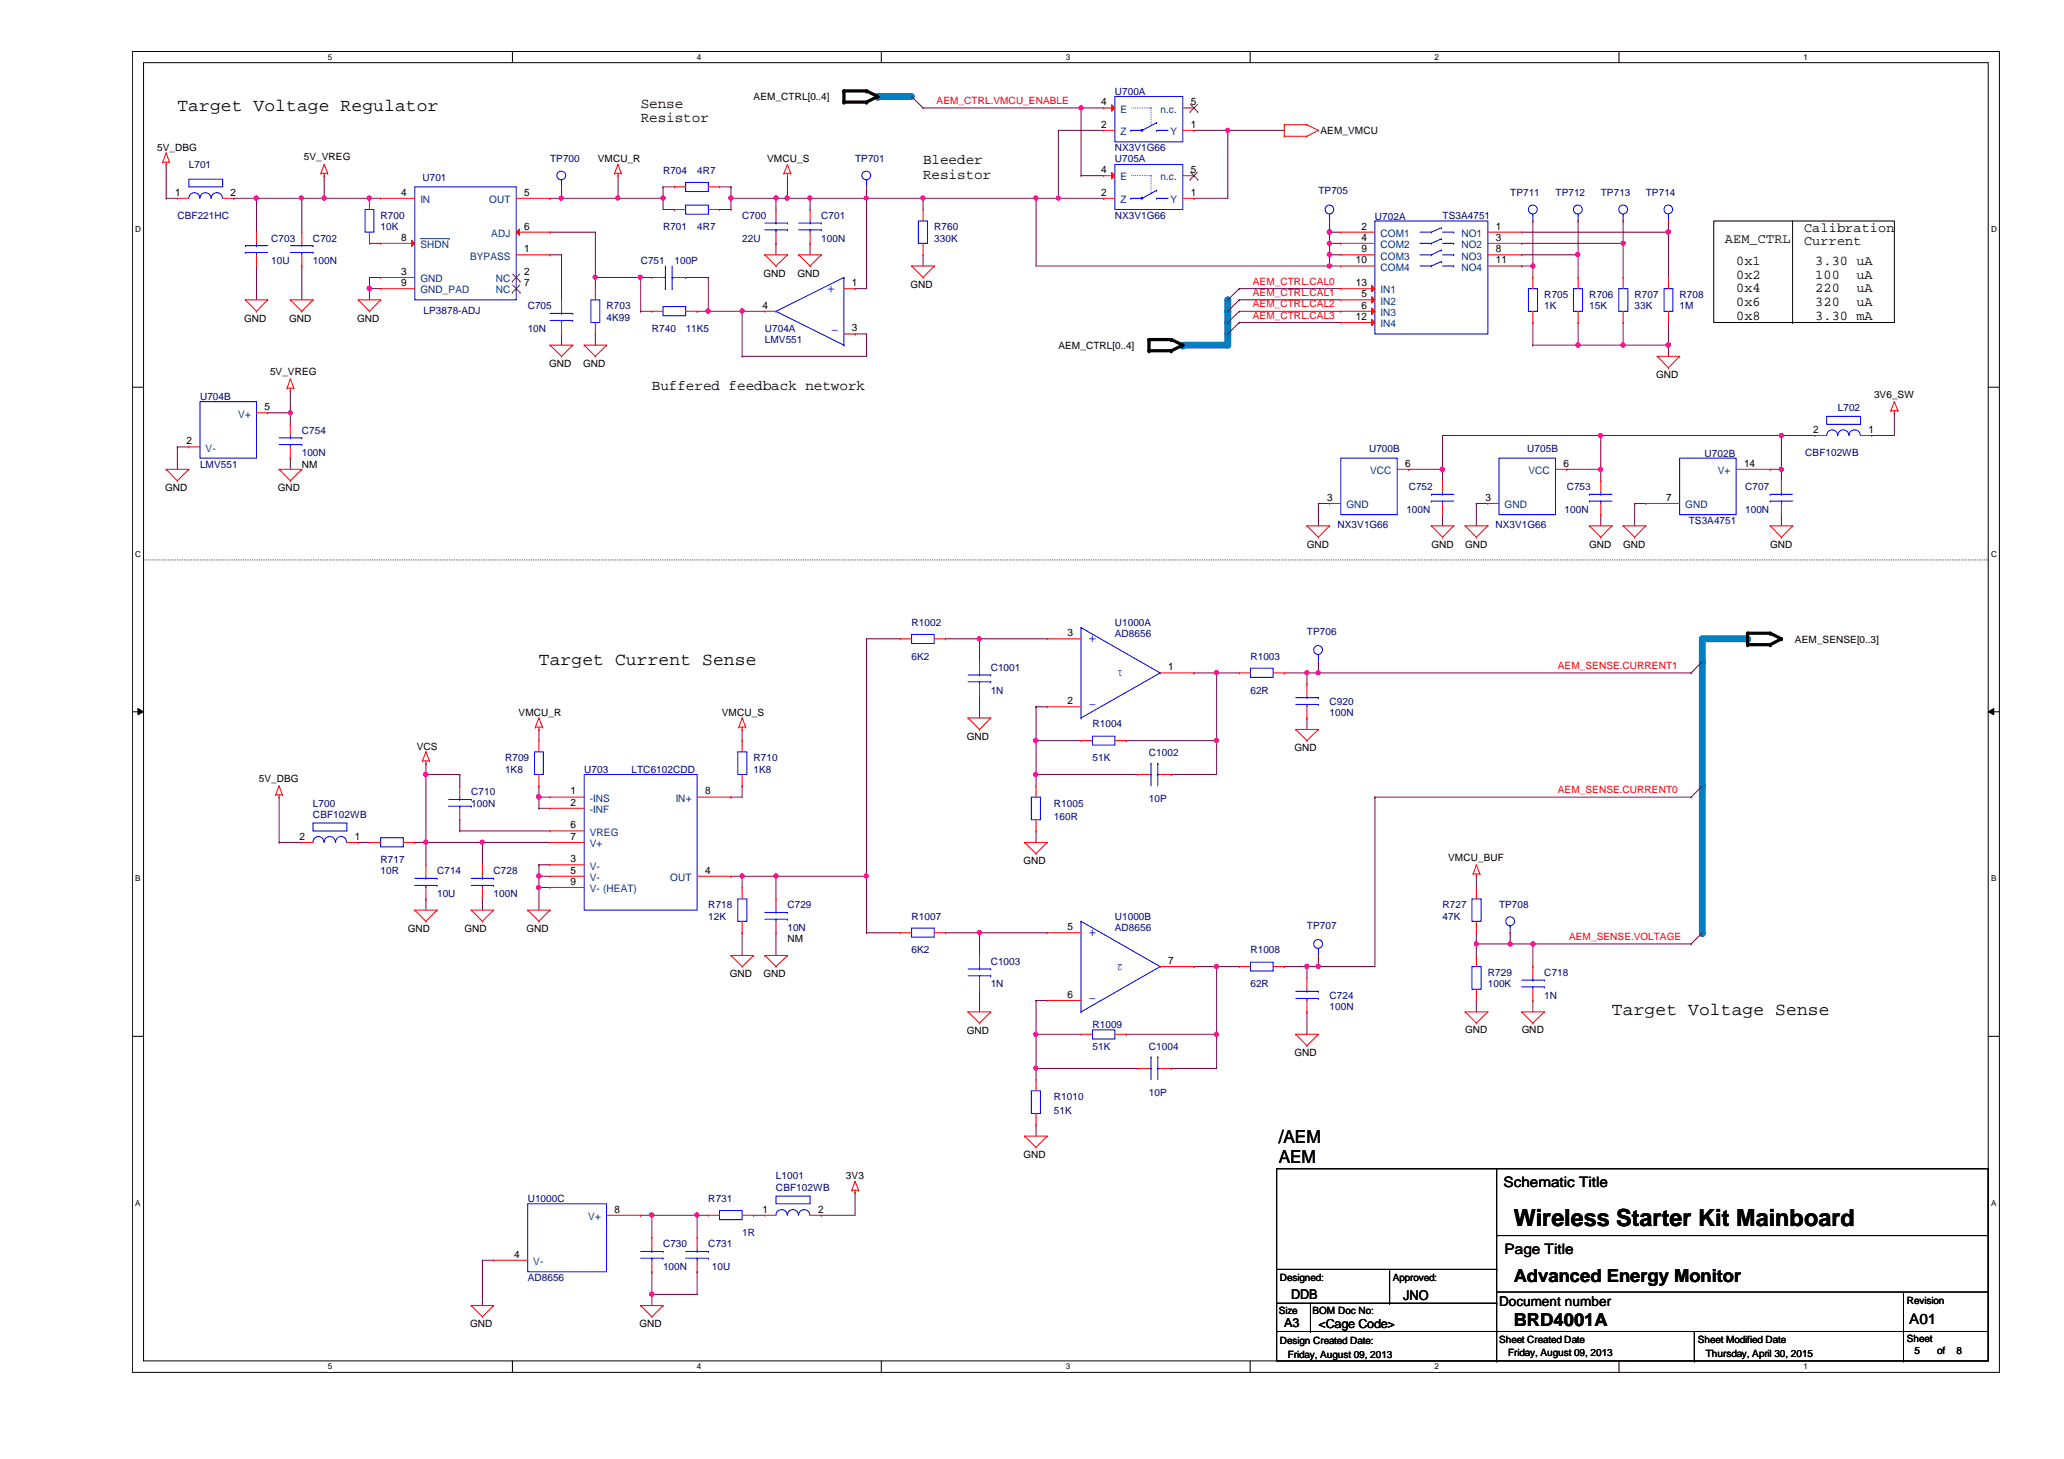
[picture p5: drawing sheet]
<svg xmlns="http://www.w3.org/2000/svg" width="297mm" height="210mm" viewBox="0 0 297 210" stroke-linecap="round" stroke-linejoin="round" font-family="sans-serif">
<defs><g id="words">
<text font-size="3.4" x="217.8" y="176.4">Wireless Starter Kit Mainboard</text>
<g font-size="2.6">
<text x="25.5" y="16">Target Voltage Regulator</text>
<text x="77.6" y="95.6">Target Current Sense</text>
<text x="232" y="146">Target Voltage Sense</text>
<text x="184" y="167.3">AEM</text>
<text x="184" y="164.5">/AEM</text>
<text x="217.8" y="184.4">Advanced Energy Monitor</text>
<text x="217.8" y="190.8">BRD4001A</text>
</g>
<g font-size="2.1">
<text x="92.2" y="15.5">Sense</text>
<text x="92.2" y="17.6">Resistor</text>
<text x="132.8" y="23.6">Bleeder</text>
<text x="132.8" y="25.7">Resistor</text>
<text x="93.8" y="56.1">Buffered feedback network</text>
<text x="216.4" y="170.7">Schematic Title</text>
<text x="216.5" y="180.5">Page Title</text>
<text x="274.7" y="190.5">A01</text>
</g>
<g font-size="2.1" fill="#00f">
<text x="119" y="42.2">+</text>
<text x="119.5" y="48">-</text>
<text x="157.9" y="91.3" transform="rotate(180 157.9 91.3)">+</text>
<text x="157.9" y="100.9" transform="rotate(180 157.9 100.9)">-</text>
<text x="157.9" y="133.6" transform="rotate(180 157.9 133.6)">+</text>
<text x="157.9" y="143.2" transform="rotate(180 157.9 143.2)">-</text>
</g>
<g font-size="1.9">
<text x="248.2" y="34.9">AEM_CTRL</text>
<text x="259.6" y="33.3">Calibration</text>
<text x="259.6" y="35.3">Current</text>
<text x="249.9" y="38.2">0x1</text>
<text x="249.9" y="40.1">0x2</text>
<text x="261.2" y="38.2">3.30 uA</text>
<text x="261.2" y="40.1">100</text>
<text x="267.2" y="40.1">uA</text>
<text x="249.9" y="42.1">0x4</text>
<text x="249.9" y="44">0x6</text>
<text x="249.9" y="46">0x8</text>
<text x="261.2" y="42.1">220</text>
<text x="261.2" y="44">320</text>
<text x="261.2" y="46">3.30 mA</text>
<text x="267.2" y="42.1">uA</text>
<text x="267.2" y="44">uA</text>
<text x="185.8" y="186.9">DDB</text>
<text x="201.9" y="187">JNO</text>
<text x="215.7" y="187.8">Document number</text>
</g>
<g font-size="1.8">
<text x="184.8" y="190.9">A3</text>
<text x="189.7" y="191">&lt;Cage Code&gt;</text>
</g>
<g font-size="1.5">
<text x="158.5" y="15.2">4</text>
<text x="171.4" y="15.2">5</text>
<text x="158.5" y="18.4">2</text>
<text x="171.4" y="18.4">1</text>
<text x="25.2" y="28.2">1</text>
<text x="33.2" y="28.2">2</text>
<text x="57.7" y="28.2">4</text>
<text x="75.4" y="28.2">5</text>
<text x="158.5" y="24.9">4</text>
<text x="158.5" y="28.2">2</text>
<text x="171.4" y="24.9">5</text>
<text x="171.4" y="28.2">1</text>
<text x="57.7" y="34.6">8</text>
<text x="75.4" y="33">6</text>
<text x="195.9" y="33">2</text>
<text x="195.9" y="34.6">4</text>
<text x="215.3" y="34.6">3</text>
<text x="215.3" y="33">1</text>
<text x="57.7" y="39.5">3</text>
<text x="57.7" y="41.1">9</text>
<text x="75.4" y="36.3">1</text>
<text x="75.4" y="39.5">2</text>
<text x="75.4" y="41.1">7</text>
<text x="122.6" y="41.1">1</text>
<text x="195.1" y="37.9">10</text>
<text x="195.1" y="41.1">13</text>
<text x="195.9" y="36.3">9</text>
<text x="215.3" y="36.3">8</text>
<text x="215.3" y="37.9">11</text>
<text x="109.7" y="44.4">4</text>
<text x="122.6" y="47.7">3</text>
<text x="195.1" y="46">12</text>
<text x="195.9" y="42.8">5</text>
<text x="195.9" y="44.4">6</text>
<text x="38.1" y="59">5</text>
<text x="26.8" y="63.9">2</text>
<text x="260.9" y="62.3">2</text>
<text x="268.9" y="62.3">1</text>
<text x="202.2" y="67.1">6</text>
<text x="225" y="67.1">6</text>
<text x="251" y="67.1">14</text>
<text x="191" y="72.1">3</text>
<text x="213.8" y="72.1">3</text>
<text x="239.8" y="72.1">7</text>
<text x="153.6" y="91.5">3</text>
<text x="153.6" y="101.3">2</text>
<text x="168.1" y="96.4">1</text>
<text x="82.1" y="115.9">2</text>
<text x="82.1" y="114.3">1</text>
<text x="82.1" y="119.2">6</text>
<text x="101.5" y="114.3">8</text>
<text x="43.1" y="120.8">2</text>
<text x="51.1" y="120.8">1</text>
<text x="82.1" y="125.7">5</text>
<text x="82.1" y="124">3</text>
<text x="82.1" y="120.8">7</text>
<text x="101.5" y="125.7">4</text>
<text x="82.1" y="127.3">9</text>
<text x="153.6" y="133.8">5</text>
<text x="153.6" y="143.6">6</text>
<text x="168.1" y="138.7">7</text>
<text x="88.4" y="174.5">8</text>
<text x="109.7" y="174.5">1</text>
<text x="117.7" y="174.5">2</text>
<text x="74" y="180.9">4</text>
</g>
<g font-size="1.5" fill="#004080">
<text x="161.2" y="16.2">E</text>
<text x="167" y="16.2">n.c.</text>
<text x="161.2" y="19.4">Z</text>
<text x="168.4" y="19.4">Y</text>
<text x="60.5" y="29.2">IN</text>
<text x="70.4" y="29.2">OUT</text>
<text x="161.2" y="25.9">E</text>
<text x="161.2" y="29.2">Z</text>
<text x="167" y="25.9">n.c.</text>
<text x="168.4" y="29.2">Y</text>
<text x="60.5" y="35.7">SHDN</text>
<text x="70.7" y="34.1">ADJ</text>
<text x="198.7" y="34.1">COM1</text>
<text x="198.7" y="35.7">COM2</text>
<text x="210.3" y="35.7">NO2</text>
<text x="210.3" y="34.1">NO1</text>
<text x="60.5" y="40.6">GND</text>
<text x="67.6" y="37.3">BYPASS</text>
<text x="71.4" y="40.6">NC</text>
<text x="198.7" y="37.3">COM3</text>
<text x="198.7" y="38.9">COM4</text>
<text x="210.3" y="37.3">NO3</text>
<text x="210.3" y="38.9">NO4</text>
<text x="60.5" y="42.2">GND_PAD</text>
<text x="71.4" y="42.2">NC</text>
<text x="198.7" y="42.2">IN1</text>
<text x="198.7" y="43.8">IN2</text>
<text x="198.7" y="45.5">IN3</text>
<text x="198.7" y="47.1">IN4</text>
<text x="29.6" y="65">V-</text>
<text x="34.3" y="60.1">V+</text>
<text x="197.2" y="68.2">VCC</text>
<text x="220" y="68.2">VCC</text>
<text x="247.2" y="68.2">V+</text>
<text x="193.8" y="73.1">GND</text>
<text x="216.5" y="73.1">GND</text>
<text x="242.5" y="73.1">GND</text>
<text x="84.9" y="117">-INF</text>
<text x="84.9" y="115.4">-INS</text>
<text x="97.2" y="115.4">IN+</text>
<text x="84.9" y="120.2">VREG</text>
<text x="84.9" y="125.1">V-</text>
<text x="84.9" y="121.9">V+</text>
<text x="84.9" y="126.7">V-</text>
<text x="84.9" y="128.4">V- (HEAT)</text>
<text x="96.4" y="126.7">OUT</text>
<text x="84.7" y="175.5">V+</text>
<text x="76.8" y="182">V-</text>
</g>
<g font-size="1.4">
<text x="108.5" y="14.4">AEM_CTRL[0..4]</text>
<text x="22.6" y="21.8">5V_DBG</text>
<text x="43.7" y="23.1">5V_VREG</text>
<text x="86" y="23.4">VMCU_R</text>
<text x="110.4" y="23.4">VMCU_S</text>
<text x="190" y="19.3">AEM_VMCU</text>
<text x="109.9" y="39.8">GND</text>
<text x="114.8" y="39.8">GND</text>
<text x="131" y="41.4">GND</text>
<text x="35.1" y="46.3">GND</text>
<text x="41.6" y="46.3">GND</text>
<text x="51.4" y="46.3">GND</text>
<text x="38.9" y="53.9">5V_VREG</text>
<text x="79" y="52.8">GND</text>
<text x="83.9" y="52.8">GND</text>
<text x="152.3" y="50.2">AEM_CTRL[0..4]</text>
<text x="238.3" y="54.4">GND</text>
<text x="269.7" y="57.2">3V6_SW</text>
<text x="23.7" y="70.7">GND</text>
<text x="40" y="70.7">GND</text>
<text x="43.4" y="67.3">NM</text>
<text x="188.1" y="78.8">GND</text>
<text x="206" y="78.8">GND</text>
<text x="210.9" y="78.8">GND</text>
<text x="228.7" y="78.8">GND</text>
<text x="233.6" y="78.8">GND</text>
<text x="254.8" y="78.8">GND</text>
<text x="258.3" y="92.5">AEM_SENSE[0..3]</text>
<text x="60" y="107.9">VCS</text>
<text x="74.6" y="103">VMCU_R</text>
<text x="103.9" y="103">VMCU_S</text>
<text x="139.1" y="106.4">GND</text>
<text x="37.3" y="112.5">5V_DBG</text>
<text x="186.3" y="108.1">GND</text>
<text x="147.3" y="124.3">GND</text>
<text x="208.4" y="123.8">VMCU_BUF</text>
<text x="58.7" y="134.1">GND</text>
<text x="66.8" y="134.1">GND</text>
<text x="75.8" y="134.1">GND</text>
<text x="113.3" y="135.6">NM</text>
<text x="105" y="140.6">GND</text>
<text x="109.9" y="140.6">GND</text>
<text x="139.1" y="148.7">GND</text>
<text x="210.9" y="148.5">GND</text>
<text x="219" y="148.5">GND</text>
<text x="186.3" y="152">GND</text>
<text x="147.3" y="166.6">GND</text>
<text x="121.8" y="169.7">3V3</text>
<text x="184.2" y="184.3">Designed:</text>
<text x="200.4" y="184.3">Approved:</text>
<text x="67.6" y="191">GND</text>
<text x="92" y="191">GND</text>
<text x="184" y="189">Size</text>
<text x="188.9" y="189">BOM Doc No:</text>
<text x="274.4" y="187.6">Revision</text>
<text x="184.2" y="193.4">Design Created Date:</text>
<text x="185.3" y="195.4">Friday, August 09, 2013</text>
<text x="215.7" y="193.3">Sheet Created Date</text>
<text x="217" y="195">Friday, August 09, 2013</text>
<text x="244.3" y="193.3">Sheet Modified Date</text>
<text x="245.5" y="195.2">Thursday, April 30, 2015</text>
<text x="274.4" y="193.1">Sheet</text>
<text x="275.5" y="194.9">5</text>
<text x="278.8" y="194.9">of</text>
<text x="281.6" y="194.9">8</text>
</g>
<g font-size="1.4" fill="#f00">
<text x="134.8" y="15">AEM_CTRL.VMCU_ENABLE</text>
<text x="180.3" y="41">AEM_CTRL.CAL0</text>
<text x="180.3" y="42.6">AEM_CTRL.CAL1</text>
<text x="180.3" y="44.2">AEM_CTRL.CAL2</text>
<text x="180.3" y="45.8">AEM_CTRL.CAL3</text>
<text x="224.2" y="96.3">AEM_SENSE.CURRENT1</text>
<text x="224.2" y="114.1">AEM_SENSE.CURRENT0</text>
<text x="225.8" y="135.3">AEM_SENSE.VOLTAGE</text>
</g>
<g font-size="1.4" fill="#000080">
<text x="160.4" y="13.6">U700A</text>
<text x="79.2" y="23.4">TP700</text>
<text x="123.1" y="23.4">TP701</text>
<text x="160.4" y="21.8">NX3V1G66</text>
<text x="160.4" y="23.4">U705A</text>
<text x="27.2" y="24.2">L701</text>
<text x="60.8" y="26">U701</text>
<text x="95.4" y="25">R704</text>
<text x="100.3" y="25">4R7</text>
<text x="189.7" y="27.9">TP705</text>
<text x="217.3" y="28.2">TP711</text>
<text x="223.9" y="28.2">TP712</text>
<text x="230.4" y="28.2">TP713</text>
<text x="236.9" y="28.2">TP714</text>
<text x="25.5" y="31.5">CBF221HC</text>
<text x="39" y="34.8">C703</text>
<text x="45" y="34.8">C702</text>
<text x="54.8" y="31.5">R700</text>
<text x="54.8" y="33.1">10K</text>
<text x="95.4" y="33.1">R701</text>
<text x="100.3" y="33.1">4R7</text>
<text x="106.8" y="31.5">C700</text>
<text x="106.8" y="34.8">22U</text>
<text x="118.2" y="31.5">C701</text>
<text x="118.2" y="34.8">100N</text>
<text x="134.5" y="33.1">R760</text>
<text x="134.5" y="34.8">330K</text>
<text x="160.4" y="31.5">NX3V1G66</text>
<text x="197.9" y="31.7">U702A</text>
<text x="207.6" y="31.5">TS3A4751</text>
<text x="39" y="38">10U</text>
<text x="45" y="38">100N</text>
<text x="92.2" y="38">C751</text>
<text x="97.1" y="38">100P</text>
<text x="61" y="45.2">LP3878-ADJ</text>
<text x="75.9" y="44.5">C705</text>
<text x="75.9" y="47.8">10N</text>
<text x="87.3" y="44.5">R703</text>
<text x="87.3" y="46.1">4K99</text>
<text x="93.8" y="47.8">R740</text>
<text x="98.7" y="47.8">11K5</text>
<text x="110.1" y="47.8">U704A</text>
<text x="222.2" y="42.9">R705</text>
<text x="222.2" y="44.5">1K</text>
<text x="228.7" y="42.9">R706</text>
<text x="228.7" y="44.5">15K</text>
<text x="235.2" y="42.9">R707</text>
<text x="235.2" y="44.5">33K</text>
<text x="241.7" y="42.9">R708</text>
<text x="241.7" y="44.5">1M</text>
<text x="110.1" y="49.4">LMV551</text>
<text x="28.8" y="57.5">U704B</text>
<text x="264.5" y="59.1">L702</text>
<text x="43.4" y="62.4">C754</text>
<text x="43.4" y="65.7">100N</text>
<text x="197" y="65">U700B</text>
<text x="219.8" y="65">U705B</text>
<text x="245.3" y="65.8">U702B</text>
<text x="259.8" y="65.7">CBF102WB</text>
<text x="28.8" y="67.3">LMV551</text>
<text x="202.7" y="70.5">C752</text>
<text x="225.5" y="70.5">C753</text>
<text x="251.2" y="70.5">C707</text>
<text x="192.5" y="76">NX3V1G66</text>
<text x="202.4" y="73.8">100N</text>
<text x="215.2" y="76">NX3V1G66</text>
<text x="225.2" y="73.8">100N</text>
<text x="243" y="75.4">TS3A4751</text>
<text x="251.2" y="73.8">100N</text>
<text x="131.2" y="90">R1002</text>
<text x="131.2" y="94.9">6K2</text>
<text x="160.4" y="90">U1000A</text>
<text x="160.4" y="91.7">AD8656</text>
<text x="180" y="94.9">R1003</text>
<text x="188.1" y="91.3">TP706</text>
<text x="142.6" y="96.5">C1001</text>
<text x="142.6" y="99.8">1N</text>
<text x="180" y="99.8">62R</text>
<text x="191.3" y="101.4">C920</text>
<text x="157.2" y="104.6">R1004</text>
<text x="191.3" y="103">100N</text>
<text x="72.7" y="109.5">R709</text>
<text x="72.7" y="111.2">1K8</text>
<text x="84.1" y="111.2">U703</text>
<text x="90.9" y="111.2">LTC6102CDD</text>
<text x="108.5" y="109.5">R710</text>
<text x="108.5" y="111.2">1K8</text>
<text x="157.2" y="109.5">51K</text>
<text x="165.4" y="108.7">C1002</text>
<text x="45" y="116">L700</text>
<text x="45" y="117.6">CBF102WB</text>
<text x="67.8" y="114.4">C710</text>
<text x="67.8" y="116">100N</text>
<text x="151.7" y="116">R1005</text>
<text x="151.7" y="118">160R</text>
<text x="165.4" y="115.4">10P</text>
<text x="54.8" y="124.2">R717</text>
<text x="54.8" y="125.8">10R</text>
<text x="62.9" y="125.8">C714</text>
<text x="71" y="125.8">C728</text>
<text x="62.9" y="129">10U</text>
<text x="71" y="129">100N</text>
<text x="101.9" y="130.7">R718</text>
<text x="113.3" y="130.7">C729</text>
<text x="207.6" y="130.7">R727</text>
<text x="215.7" y="130.7">TP708</text>
<text x="101.9" y="132.3">12K</text>
<text x="113.3" y="133.9">10N</text>
<text x="131.2" y="132.3">R1007</text>
<text x="131.2" y="137.2">6K2</text>
<text x="160.4" y="132.3">U1000B</text>
<text x="160.4" y="133.9">AD8656</text>
<text x="180" y="137.2">R1008</text>
<text x="188.1" y="133.6">TP707</text>
<text x="207.6" y="132.3">47K</text>
<text x="142.6" y="138.8">C1003</text>
<text x="142.6" y="142">1N</text>
<text x="180" y="142">62R</text>
<text x="191.3" y="143.7">C724</text>
<text x="214.1" y="140.4">R729</text>
<text x="214.1" y="142">100K</text>
<text x="222.2" y="140.4">C718</text>
<text x="222.2" y="143.7">1N</text>
<text x="157.2" y="147.9">R1009</text>
<text x="191.3" y="145.3">100N</text>
<text x="157.2" y="151.1">51K</text>
<text x="165.4" y="151">C1004</text>
<text x="151.7" y="158.3">R1010</text>
<text x="151.7" y="160.2">51K</text>
<text x="165.4" y="157.6">10P</text>
<text x="75.9" y="172.9">U1000C</text>
<text x="101.9" y="172.9">R731</text>
<text x="111.7" y="169.7">L1001</text>
<text x="111.7" y="171.3">CBF102WB</text>
<text x="95.4" y="179.5">C730</text>
<text x="101.9" y="179.5">C731</text>
<text x="106.8" y="177.8">1R</text>
<text x="75.9" y="184.3">AD8656</text>
<text x="95.4" y="182.7">100N</text>
<text x="102.4" y="182.7">10U</text>
</g>
<g font-size="1.4" fill="#00f">
<text x="161.6" y="96.4" transform="rotate(180 161.6 96.4)">1</text>
<text x="161.6" y="138.7" transform="rotate(180 161.6 138.7)">2</text>
</g>
<g font-size="1.2">
<text x="47.2" y="8.6">5</text>
<text x="100.3" y="8.6">4</text>
<text x="153.4" y="8.6">3</text>
<text x="206.5" y="8.6">2</text>
<text x="259.5" y="8.6">1</text>
<text x="19.5" y="33.4">D</text>
<text x="286.6" y="33.4">D</text>
<text x="19.5" y="80.1">C</text>
<text x="286.6" y="80.1">C</text>
<text x="19.5" y="126.8">B</text>
<text x="286.6" y="126.8">B</text>
<text x="19.5" y="173.5">A</text>
<text x="286.6" y="173.5">A</text>
<text x="47.2" y="197">5</text>
<text x="100.3" y="197">4</text>
<text x="153.4" y="197">3</text>
<text x="206.5" y="197">2</text>
<text x="259.5" y="197">1</text>
</g>
</g></defs>
<path d="M19.1 7.4h268.6v190h-268.6zM20.7 9h265.4v186.8h-265.4z" fill="none" stroke="#000" stroke-width=".14"/>
<g fill="#fff">
<path d="M47.2 7.6h.6v1.3h-.6z"/>
<path d="M47.2 196h.6v1.3h-.6z"/>
</g>
<path d="M73.7 7.4v1.6M73.7 195.8v1.6" fill="none" stroke="#000" stroke-width=".14"/>
<g fill="#fff">
<path d="M100.3 7.6h.6v1.3h-.6z"/>
<path d="M100.3 196h.6v1.3h-.6z"/>
</g>
<path d="M126.8 7.4v1.6M126.8 195.8v1.6" fill="none" stroke="#000" stroke-width=".14"/>
<g fill="#fff">
<path d="M153.4 7.6h.6v1.3h-.6z"/>
<path d="M153.4 196h.6v1.3h-.6z"/>
</g>
<path d="M179.9 7.4v1.6M179.9 195.8v1.6" fill="none" stroke="#000" stroke-width=".14"/>
<g fill="#fff">
<path d="M206.5 7.6h.6v1.3h-.6z"/>
<path d="M206.5 196h.6v1.3h-.6z"/>
</g>
<path d="M233 7.4v1.6M233 195.8v1.6" fill="none" stroke="#000" stroke-width=".14"/>
<g fill="#fff">
<path d="M259.5 7.6h.6v1.3h-.6z"/>
<path d="M259.5 196h.6v1.3h-.6z"/>
<path d="M19.5 32.3h.8v1.4h-.8z"/>
<path d="M286.6 32.3h.8v1.4h-.8z"/>
<path d="M19.5 79h.8v1.3h-.8z"/>
<path d="M286.6 79h.8v1.3h-.8z"/>
</g>
<path d="M19.1 55.7h1.6M286.1 55.7h1.6" fill="none" stroke="#000" stroke-width=".14"/>
<g fill="#fff">
<path d="M19.5 125.7h.7v1.3h-.7z"/>
<path d="M286.6 125.7h.7v1.3h-.7z"/>
</g>
<path d="M19.1 102.4h1.6M19.9 101.9l.8 .5-.8 .4zM286.1 102.4l.8-.5v.9zM286.1 102.4h1.6" fill="none" stroke="#000" stroke-width=".14"/>
<path d="M19.9 101.9l.8 .5-.8 .4zM286.1 102.4l.8-.5v.9z" fill="#000"/>
<g fill="#fff">
<path d="M19.5 172.4h.7v1.3h-.7z"/>
<path d="M286.6 172.4h.7v1.3h-.7z"/>
</g>
<path d="M246.6 31.8h26v14.6h-26zM258 31.8v14.6M258 46.4h.1M19.1 149.1h1.6M286.1 149.1h1.6" fill="none" stroke="#000" stroke-width=".14"/>
<path d="M20.7 80.6h.1M286.1 80.6h-265.4" fill="none" stroke="#000" stroke-width=".14" stroke-dasharray="0 .3"/>
<path d="M23.9 23.7h.1M23.9 23.7v4.8M36.9 28.5h.1M36.9 28.5v4.9M85.7 48h.1M85.7 48v1.7" fill="none" stroke="#800040" stroke-width=".14"/>
<circle cx="36.9" cy="28.5" r=".31" fill="#f0f"/>
<circle cx="36.9" cy="28.5" r=".31" fill="none" stroke="#f0f" stroke-width=".14"/>
<g fill="none" stroke="#800040" stroke-width=".14">
<path d="M36.9 38.3h.1M36.9 38.3v4.8M43.4 38.3h.1M43.4 28.5h.1M43.4 28.5v4.9M43.4 38.3v4.8M88.9 25.3h.1M88.9 25.3v3.2h6.5M95.4 28.5h.1M103.5 30.1h1.7M105.2 30.1h.1M113.3 25.3h.1"/>
<path d="M113.3 25.3v3.2"/>
</g>
<circle cx="43.4" cy="28.5" r=".3" fill="#f0f"/>
<circle cx="43.4" cy="28.5" r=".3" fill="none" stroke="#f0f" stroke-width=".14"/>
<path d="M53.2 28.5h.1M53.2 28.5h1.6M111.7 28.5h.1M111.7 28.5h1.6" fill="none" stroke="#800040" stroke-width=".14"/>
<circle cx="53.2" cy="28.5" r=".31" fill="#f0f"/>
<circle cx="53.2" cy="28.5" r=".31" fill="none" stroke="#f0f" stroke-width=".14"/>
<path d="M53.2 35h.1M53.2 39.9h.1M53.2 35h1.6M53.2 39.9h1.6M79.2 28.5h.1M79.2 28.5h1.6M53.2 41.5h.1M53.2 41.5v1.6M53.2 41.5h1.6" fill="none" stroke="#800040" stroke-width=".14"/>
<circle cx="53.1" cy="41.5" r=".32" fill="#f0f"/>
<circle cx="53.1" cy="41.5" r=".32" fill="none" stroke="#f0f" stroke-width=".14"/>
<g fill="none" stroke="#800040" stroke-width=".14">
<path d="M132.8 15.5h.1M132.8 15.5h22.8M36.9 28.5h.1M36.9 28.5h6.5M53.2 39.9h.1M53.2 39.9v1.6M80.8 36.7h.1M80.8 26.9h.1M80.8 26.9v1.6M80.8 36.7v6.4M111.7 35h.1M111.7 28.5h.1"/>
<path d="M111.7 28.5v1.6M111.7 35v1.7M116.6 35h.1M116.6 28.5h.1M116.6 28.5v1.6M116.6 35v1.7M124.7 26.9h.1M124.7 26.9v1.6M80.8 48h.1M80.8 48v1.7"/>
</g>
<circle cx="155.6" cy="15.5" r=".3" fill="#f0f"/>
<circle cx="155.6" cy="15.5" r=".3" fill="none" stroke="#f0f" stroke-width=".14"/>
<path d="M132.8 28.5h.1M132.8 36.7h.1M132.8 28.5v1.6M132.8 36.7v1.6M191.3 31.8h.1M191.3 31.8v1.6" fill="none" stroke="#800040" stroke-width=".14"/>
<circle cx="191.3" cy="33.4" r=".32" fill="#f0f"/>
<circle cx="191.3" cy="33.4" r=".32" fill="none" stroke="#f0f" stroke-width=".14"/>
<path d="M116.6 28.5h.1M116.6 28.5h8.1" fill="none" stroke="#800040" stroke-width=".14"/>
<circle cx="124.7" cy="28.5" r=".3" fill="#f0f"/>
<circle cx="124.7" cy="28.5" r=".3" fill="none" stroke="#f0f" stroke-width=".14"/>
<circle cx="116.5" cy="28.5" r=".3" fill="#f0f"/>
<circle cx="116.5" cy="28.5" r=".3" fill="none" stroke="#f0f" stroke-width=".14"/>
<path d="M220.6 31.8h.1M220.6 31.8v6.5" fill="none" stroke="#800040" stroke-width=".14"/>
<circle cx="220.6" cy="38.3" r=".3" fill="#f0f"/>
<circle cx="220.6" cy="38.3" r=".3" fill="none" stroke="#f0f" stroke-width=".14"/>
<path d="M220.6 49.7h.1M220.6 49.7h6.5" fill="none" stroke="#800040" stroke-width=".14"/>
<circle cx="227.1" cy="49.6" r=".31" fill="#f0f"/>
<circle cx="227.1" cy="49.6" r=".31" fill="none" stroke="#f0f" stroke-width=".14"/>
<path d="M219 36.7h.1M227.1 31.8h.1M227.1 31.8v4.9h-8.1" fill="none" stroke="#800040" stroke-width=".14"/>
<circle cx="227.1" cy="36.6" r=".3" fill="#f0f"/>
<circle cx="227.1" cy="36.6" r=".3" fill="none" stroke="#f0f" stroke-width=".14"/>
<path d="M219 35h.1M233.6 31.8h.1M233.6 31.8v3.2h-14.6" fill="none" stroke="#800040" stroke-width=".14"/>
<circle cx="233.6" cy="35" r=".3" fill="#f0f"/>
<circle cx="233.6" cy="35" r=".3" fill="none" stroke="#f0f" stroke-width=".14"/>
<path d="M219 33.4h.1M240.1 31.8h.1M240.1 31.8v1.6h-21.1" fill="none" stroke="#800040" stroke-width=".14"/>
<circle cx="240.1" cy="33.4" r=".32" fill="#f0f"/>
<circle cx="240.1" cy="33.4" r=".32" fill="none" stroke="#f0f" stroke-width=".14"/>
<path d="M233.6 49.7h.1M233.6 49.7h6.5" fill="none" stroke="#800040" stroke-width=".14"/>
<circle cx="240.1" cy="49.6" r=".32" fill="#f0f"/>
<circle cx="240.1" cy="49.6" r=".32" fill="none" stroke="#f0f" stroke-width=".14"/>
<circle cx="233.6" cy="49.6" r=".31" fill="#f0f"/>
<circle cx="233.6" cy="49.6" r=".31" fill="none" stroke="#f0f" stroke-width=".14"/>
<g fill="none" stroke="#800040" stroke-width=".14">
<path d="M191.3 36.7h.1M191.3 38.3h.1M191.3 36.7v1.6M191.3 38.3h1.7M191.3 36.7h1.7M220.6 46.4h.1M220.6 46.4v3.3M227.1 46.4h.1M227.1 49.7h.1M227.1 46.4v3.3M233.6 46.4h.1M233.6 46.4v3.3h-6.5"/>
<path d="M240.1 49.7h.1M240.1 49.7v1.6"/>
</g>
<path d="M176.7 43.1v1.7" fill="none" stroke="#0080c0" stroke-width=".97"/>
<circle cx="176.7" cy="43.1" r=".49" fill="#0080c0"/>
<path d="M176.7 44.8v1.6" fill="none" stroke="#0080c0" stroke-width=".97"/>
<circle cx="176.7" cy="44.8" r=".49" fill="#0080c0"/>
<path d="M176.7 46.4v1.6" fill="none" stroke="#0080c0" stroke-width=".97"/>
<circle cx="176.7" cy="46.4" r=".49" fill="#0080c0"/>
<g fill="none" stroke="#800040" stroke-width=".14">
<path d="M191.3 33.4h.1M191.3 35h.1M191.3 33.4h1.7M191.3 33.4v3.3M191.3 35h1.7M219 38.3h.1M219 38.3h1.6M220.6 38.3h.1M220.6 38.3v1.6M227.1 36.7h.1M227.1 36.7v3.2M233.6 35h.1"/>
<path d="M233.6 35v4.9M240.1 33.4h.1M240.1 33.4v6.5M178.4 41.5h.1M178.4 43.1h.1M178.4 44.8h.1M178.4 46.4h.1M178.4 41.5h14.6M178.4 43.1h14.6M178.4 44.8h14.6M178.4 46.4h14.6M240.1 46.4h.1"/>
<path d="M240.1 46.4v3.3"/>
</g>
<circle cx="191.3" cy="36.6" r=".31" fill="#f0f"/>
<circle cx="191.3" cy="36.6" r=".31" fill="none" stroke="#f0f" stroke-width=".14"/>
<circle cx="191.3" cy="35" r=".31" fill="#f0f"/>
<circle cx="191.3" cy="35" r=".31" fill="none" stroke="#f0f" stroke-width=".14"/>
<path d="M272.6 59.4h.1M272.6 59.4v3.3h-3.2M235.2 72.4h.1M235.2 72.4h1.7M235.2 72.4v3.2M254.8 67.5h.1M256.4 74h.1M256.4 62.7h.1M256.4 62.7v4.8h-1.6M256.4 74v1.6M269.4 62.7h.1" fill="none" stroke="#800040" stroke-width=".14"/>
<circle cx="256.4" cy="67.5" r=".31" fill="#f0f"/>
<circle cx="256.4" cy="67.5" r=".31" fill="none" stroke="#f0f" stroke-width=".14"/>
<g fill="none" stroke="#800040" stroke-width=".14">
<path d="M79.2 36.7h.1M79.2 36.7h1.6M80.8 28.5h.1M80.8 28.5h8.1M124.7 28.5h.1M124.7 28.5h8.1M38.5 59.4h.1M38.5 59.4h3.3M41.8 59.4h.1M41.8 59.4v1.6M106.8 51.3h.1M106.8 44.8h.1"/>
<path d="M106.8 44.8v6.5M106.8 44.8h3.3M124.7 48h.1M124.7 48v3.3h-17.9M25.5 64.3h.1M25.5 64.3h1.7M25.5 64.3v3.2M41.8 65.9h.1M41.8 65.9v1.6"/>
</g>
<circle cx="88.9" cy="28.5" r=".3" fill="#f0f"/>
<circle cx="88.9" cy="28.5" r=".3" fill="none" stroke="#f0f" stroke-width=".14"/>
<circle cx="80.8" cy="28.5" r=".3" fill="#f0f"/>
<circle cx="80.8" cy="28.5" r=".3" fill="none" stroke="#f0f" stroke-width=".14"/>
<path d="M79.2 33.4h.1M79.2 33.4h6.5M85.7 33.4h.1M85.7 33.4v6.5M92.2 39.9h.1M92.2 39.9h1.6M98.7 39.9h.1M98.7 39.9h3.2M101.9 39.9h.1M101.9 39.9v4.9" fill="none" stroke="#800040" stroke-width=".14"/>
<circle cx="101.9" cy="44.7" r=".31" fill="#f0f"/>
<circle cx="101.9" cy="44.7" r=".31" fill="none" stroke="#f0f" stroke-width=".14"/>
<path d="M101.9 44.8h.1M101.9 44.8h4.9" fill="none" stroke="#800040" stroke-width=".14"/>
<circle cx="106.8" cy="44.7" r=".3" fill="#f0f"/>
<circle cx="106.8" cy="44.7" r=".3" fill="none" stroke="#f0f" stroke-width=".14"/>
<path d="M176.7 18.8h.1M176.7 18.8h8.1M92.2 39.9h.1M92.2 39.9v4.9M113.3 28.5h.1M113.3 28.5h3.3M92.2 44.8h.1M92.2 44.8h1.6M100.3 44.8h.1M100.3 44.8h1.6M256.4 62.7h.1M256.4 62.7h4.8" fill="none" stroke="#800040" stroke-width=".14"/>
<circle cx="113.3" cy="28.5" r=".3" fill="#f0f"/>
<circle cx="113.3" cy="28.5" r=".3" fill="none" stroke="#f0f" stroke-width=".14"/>
<path d="M23.9 28.5h.1M23.9 28.5h1.6M33.7 28.5h.1M33.7 28.5h3.2M43.4 28.5h.1M43.4 28.5h9.8M46.7 25.3h.1M46.7 28.5h.1M46.7 25.3v3.2" fill="none" stroke="#800040" stroke-width=".14"/>
<circle cx="46.7" cy="28.5" r=".3" fill="#f0f"/>
<circle cx="46.7" cy="28.5" r=".3" fill="none" stroke="#f0f" stroke-width=".14"/>
<path d="M41.8 56.2h.1M41.8 56.2v3.2" fill="none" stroke="#800040" stroke-width=".14"/>
<circle cx="41.8" cy="59.4" r=".3" fill="#f0f"/>
<circle cx="41.8" cy="59.4" r=".3" fill="none" stroke="#f0f" stroke-width=".14"/>
<path d="M85.7 39.9h.1M85.7 39.9h6.5" fill="none" stroke="#800040" stroke-width=".14"/>
<circle cx="92.2" cy="39.9" r=".3" fill="#f0f"/>
<circle cx="92.2" cy="39.9" r=".3" fill="none" stroke="#f0f" stroke-width=".14"/>
<circle cx="85.7" cy="39.9" r=".31" fill="#f0f"/>
<circle cx="85.7" cy="39.9" r=".31" fill="none" stroke="#f0f" stroke-width=".14"/>
<path d="M85.7 39.9h.1M85.7 39.9v1.6M124.7 28.5h.1M124.7 28.5v13h-1.6M132.8 28.5h.1M132.8 28.5h16.3M123.1 41.5h.1" fill="none" stroke="#800040" stroke-width=".14"/>
<circle cx="132.8" cy="28.5" r=".3" fill="#f0f"/>
<circle cx="132.8" cy="28.5" r=".3" fill="none" stroke="#f0f" stroke-width=".14"/>
<path d="M155.6 15.5h.1M155.6 15.5v9.8M155.6 15.5h3.2M171.8 18.8h.1M171.8 18.8h4.9M149.1 28.5h3.2M152.3 28.5h.1M155.6 25.3h.1M155.6 25.3h3.2M171.8 28.5h.1M171.8 28.5h4.9" fill="none" stroke="#800040" stroke-width=".14"/>
<path d="M126.3 13.9h4.9" fill="none" stroke="#0080c0" stroke-width=".97"/>
<circle cx="126.3" cy="13.9" r=".49" fill="#0080c0"/>
<path d="M149.1 38.3h42.2M191.3 38.3h.1" fill="none" stroke="#800040" stroke-width=".14"/>
<circle cx="191.3" cy="38.3" r=".31" fill="#f0f"/>
<circle cx="191.3" cy="38.3" r=".31" fill="none" stroke="#f0f" stroke-width=".14"/>
<path d="M225.5 67.5h.1M225.5 67.5h4.9M230.4 67.5h.1M230.4 67.5v1.7" fill="none" stroke="#800040" stroke-width=".14"/>
<circle cx="230.3" cy="67.5" r=".3" fill="#f0f"/>
<circle cx="230.3" cy="67.5" r=".3" fill="none" stroke="#f0f" stroke-width=".14"/>
<path d="M230.4 62.7h.1M230.4 62.7h26M256.4 67.5h.1M256.4 67.5v1.7" fill="none" stroke="#800040" stroke-width=".14"/>
<circle cx="256.4" cy="62.6" r=".31" fill="#f0f"/>
<circle cx="256.4" cy="62.6" r=".31" fill="none" stroke="#f0f" stroke-width=".14"/>
<path d="M202.7 67.5h.1M202.7 67.5h4.9M207.6 67.5h.1M207.6 67.5v1.7M212.5 72.4h.1M212.5 72.4h1.6M212.5 72.4v3.2M230.4 62.7h.1M230.4 74h.1M230.4 62.7v4.8M230.4 74v1.6" fill="none" stroke="#800040" stroke-width=".14"/>
<circle cx="207.6" cy="67.5" r=".31" fill="#f0f"/>
<circle cx="207.6" cy="67.5" r=".31" fill="none" stroke="#f0f" stroke-width=".14"/>
<path d="M189.7 72.4h.1M189.7 72.4v3.2M189.7 72.4h1.6M207.6 62.7h.1M207.6 74h.1M207.6 62.7v4.8M207.6 74v1.6M207.6 62.7h22.8" fill="none" stroke="#800040" stroke-width=".14"/>
<circle cx="230.3" cy="62.6" r=".3" fill="#f0f"/>
<circle cx="230.3" cy="62.6" r=".3" fill="none" stroke="#f0f" stroke-width=".14"/>
<path d="M176.7 48v1.7" fill="none" stroke="#0080c0" stroke-width=".97"/>
<circle cx="176.7" cy="48" r=".49" fill="#0080c0"/>
<path d="M170.2 49.7h6.5" fill="none" stroke="#0080c0" stroke-width=".97"/>
<circle cx="170.2" cy="49.7" r=".49" fill="#0080c0"/>
<path d="M176.7 18.8h.1M176.7 18.8v9.7" fill="none" stroke="#800040" stroke-width=".14"/>
<circle cx="176.7" cy="18.7" r=".3" fill="#f0f"/>
<circle cx="176.7" cy="18.7" r=".3" fill="none" stroke="#f0f" stroke-width=".14"/>
<path d="M149.1 28.5h.1M149.1 28.5v9.8" fill="none" stroke="#800040" stroke-width=".14"/>
<circle cx="149.1" cy="28.5" r=".3" fill="#f0f"/>
<circle cx="149.1" cy="28.5" r=".3" fill="none" stroke="#f0f" stroke-width=".14"/>
<path d="M152.3 18.8h.1M152.3 18.8h6.5M152.3 18.8v9.7M152.3 28.5h.1M152.3 28.5h6.5M158.8 28.5h.1" fill="none" stroke="#800040" stroke-width=".14"/>
<circle cx="152.3" cy="28.5" r=".3" fill="#f0f"/>
<circle cx="152.3" cy="28.5" r=".3" fill="none" stroke="#f0f" stroke-width=".14"/>
<g fill="none" stroke="#800040" stroke-width=".14">
<path d="M92.2 174.8h.1M92.2 174.8h1.6M100.3 174.8h.1M100.3 174.8v3.3M118.2 174.8h.1M123.1 171.6h.1M123.1 171.6v3.2h-4.9M69.4 181.3h.1M69.4 181.3v6.5M93.8 183h.1M93.8 183v3.2M100.3 183h.1"/>
<path d="M100.3 183v3.2"/>
</g>
<circle cx="100.3" cy="174.8" r=".3" fill="#f0f"/>
<circle cx="100.3" cy="174.8" r=".3" fill="none" stroke="#f0f" stroke-width=".14"/>
<path d="M93.8 174.8h.1M93.8 174.8v3.3M100.3 174.8h.1M100.3 174.8h1.6" fill="none" stroke="#800040" stroke-width=".14"/>
<circle cx="93.8" cy="174.8" r=".31" fill="#f0f"/>
<circle cx="93.8" cy="174.8" r=".31" fill="none" stroke="#f0f" stroke-width=".14"/>
<path d="M93.8 174.8h.1M93.8 174.8h6.5M69.4 181.3h.1M69.4 181.3h1.6M93.8 186.2h.1M93.8 186.2v1.6" fill="none" stroke="#800040" stroke-width=".14"/>
<circle cx="93.8" cy="186.2" r=".31" fill="#f0f"/>
<circle cx="93.8" cy="186.2" r=".31" fill="none" stroke="#f0f" stroke-width=".14"/>
<g fill="none" stroke="#800040" stroke-width=".14">
<path d="M212.5 135.8h.1M212.5 135.8h8.1M217.3 134.2h.1M217.3 135.8h.1M217.3 134.2v1.6M220.6 135.8h.1M220.6 135.8v3.3M212.5 143.9h.1M212.5 143.9v1.7M220.6 143.9h.1M220.6 143.9v1.7M108.5 174.8h.1"/>
<path d="M108.5 174.8h1.6M93.8 186.2h.1M93.8 186.2h6.5"/>
</g>
<circle cx="217.3" cy="135.8" r=".3" fill="#f0f"/>
<circle cx="217.3" cy="135.8" r=".3" fill="none" stroke="#f0f" stroke-width=".14"/>
<path d="M189.7 137.5h.1M189.7 139.1h.1M189.7 137.5v1.6M189.7 139.1h8.2M212.5 135.8h.1M212.5 126.1h.1M212.5 134.2h.1M212.5 126.1v1.6M212.5 134.2v3.3" fill="none" stroke="#800040" stroke-width=".14"/>
<circle cx="212.5" cy="135.8" r=".3" fill="#f0f"/>
<circle cx="212.5" cy="135.8" r=".3" fill="none" stroke="#f0f" stroke-width=".14"/>
<path d="M220.6 135.8h.1M220.6 135.8h22.8" fill="none" stroke="#800040" stroke-width=".14"/>
<circle cx="220.6" cy="135.8" r=".3" fill="#f0f"/>
<circle cx="220.6" cy="135.8" r=".3" fill="none" stroke="#f0f" stroke-width=".14"/>
<path d="M124.7 91.9h.1M124.7 91.9h4.9M189.7 95.2h.1M189.7 96.8h.1M189.7 95.2v1.6M189.7 96.8h53.7" fill="none" stroke="#800040" stroke-width=".14"/>
<circle cx="189.7" cy="96.8" r=".3" fill="#f0f"/>
<circle cx="189.7" cy="96.8" r=".3" fill="none" stroke="#f0f" stroke-width=".14"/>
<path d="M136.1 91.9h.1M136.1 91.9h4.9" fill="none" stroke="#800040" stroke-width=".14"/>
<circle cx="140.9" cy="91.9" r=".3" fill="#f0f"/>
<circle cx="140.9" cy="91.9" r=".3" fill="none" stroke="#f0f" stroke-width=".14"/>
<path d="M149.1 106.6h.1M149.1 101.7h.1M149.1 106.6h6.5M149.1 101.7v4.9" fill="none" stroke="#800040" stroke-width=".14"/>
<circle cx="149" cy="106.5" r=".31" fill="#f0f"/>
<circle cx="149" cy="106.5" r=".31" fill="none" stroke="#f0f" stroke-width=".14"/>
<path d="M171.8 96.8h.1M171.8 96.8h3.3M175.1 96.8h.1M175.1 96.8v9.8M149.1 101.7h.1M149.1 101.7h1.6" fill="none" stroke="#800040" stroke-width=".14"/>
<circle cx="175.1" cy="106.5" r=".32" fill="#f0f"/>
<circle cx="175.1" cy="106.5" r=".32" fill="none" stroke="#f0f" stroke-width=".14"/>
<circle cx="175.1" cy="96.8" r=".31" fill="#f0f"/>
<circle cx="175.1" cy="96.8" r=".31" fill="none" stroke="#f0f" stroke-width=".14"/>
<path d="M141 91.9h.1M141 91.9v3.3M141 91.9h9.7M175.1 96.8h.1M175.1 96.8h3.3M141 100h.1M141 100v3.3M149.1 111.4h.1M149.1 111.4h14.6M162.1 106.6h.1M162.1 106.6h13" fill="none" stroke="#800040" stroke-width=".14"/>
<circle cx="149.1" cy="111.4" r=".3" fill="#f0f"/>
<circle cx="149.1" cy="111.4" r=".3" fill="none" stroke="#f0f" stroke-width=".14"/>
<path d="M184.8 96.8h.1M184.8 96.8h4.9M188.1 96.8h.1M188.1 96.8v1.6M149.1 106.6h.1M149.1 111.4h.1M149.1 119.5h.1M149.1 106.6v6.5M149.1 119.5v1.7M168.6 111.4h.1M175.1 106.6h.1M175.1 106.6v4.8h-6.5" fill="none" stroke="#800040" stroke-width=".14"/>
<circle cx="188.1" cy="96.8" r=".3" fill="#f0f"/>
<circle cx="188.1" cy="96.8" r=".3" fill="none" stroke="#f0f" stroke-width=".14"/>
<path d="M188.1 103.3h.1M188.1 103.3v1.6M188.1 139.1h.1M188.1 139.1v1.6M188.1 139.1h1.6M188.1 145.6h.1M188.1 145.6v3.2" fill="none" stroke="#800040" stroke-width=".14"/>
<circle cx="189.7" cy="139" r=".31" fill="#f0f"/>
<circle cx="189.7" cy="139" r=".31" fill="none" stroke="#f0f" stroke-width=".14"/>
<circle cx="188.1" cy="139" r=".31" fill="#f0f"/>
<circle cx="188.1" cy="139" r=".31" fill="none" stroke="#f0f" stroke-width=".14"/>
<path d="M197.9 114.7h.1M197.9 114.7v24.4M197.9 114.7h45.5M136.1 134.2h.1M136.1 134.2h4.9M149.1 161.8h.1M149.1 161.8v1.6" fill="none" stroke="#800040" stroke-width=".14"/>
<circle cx="140.9" cy="134.1" r=".3" fill="#f0f"/>
<circle cx="140.9" cy="134.1" r=".3" fill="none" stroke="#f0f" stroke-width=".14"/>
<path d="M149.1 148.8h.1M149.1 148.8h6.5" fill="none" stroke="#800040" stroke-width=".14"/>
<circle cx="149.1" cy="148.8" r=".3" fill="#f0f"/>
<circle cx="149.1" cy="148.8" r=".3" fill="none" stroke="#f0f" stroke-width=".14"/>
<path d="M171.8 139.1h.1M171.8 139.1h3.3M175.1 139.1h.1M175.1 139.1v9.7M149.1 143.9h.1M149.1 143.9v4.9M149.1 143.9h1.6" fill="none" stroke="#800040" stroke-width=".14"/>
<circle cx="175.1" cy="139" r=".32" fill="#f0f"/>
<circle cx="175.1" cy="139" r=".32" fill="none" stroke="#f0f" stroke-width=".14"/>
<path d="M141 134.2h.1M141 134.2v3.3M141 134.2h9.7M175.1 139.1h.1M175.1 139.1h3.3M141 142.3h.1M141 142.3v3.3M149.1 153.7h.1M149.1 153.7h14.6M162.1 148.8h.1M162.1 148.8h13" fill="none" stroke="#800040" stroke-width=".14"/>
<circle cx="149.1" cy="153.7" r=".3" fill="#f0f"/>
<circle cx="149.1" cy="153.7" r=".3" fill="none" stroke="#f0f" stroke-width=".14"/>
<path d="M149.1 148.8h.1M149.1 148.8v4.9M168.6 153.7h.1M175.1 148.8h.1M175.1 148.8v4.9h-6.5" fill="none" stroke="#800040" stroke-width=".14"/>
<circle cx="175.1" cy="148.8" r=".31" fill="#f0f"/>
<circle cx="175.1" cy="148.8" r=".31" fill="none" stroke="#f0f" stroke-width=".14"/>
<path d="M124.7 91.9h.1M124.7 91.9v34.2M184.8 139.1h.1M184.8 139.1h3.3M149.1 153.7h.1M149.1 153.7v1.6" fill="none" stroke="#800040" stroke-width=".14"/>
<circle cx="124.7" cy="126" r=".3" fill="#f0f"/>
<circle cx="124.7" cy="126" r=".3" fill="none" stroke="#f0f" stroke-width=".14"/>
<path d="M111.7 126.1h.1M111.7 126.1v3.2M124.7 134.2h.1M124.7 134.2h4.9" fill="none" stroke="#800040" stroke-width=".14"/>
<circle cx="111.7" cy="126" r=".3" fill="#f0f"/>
<circle cx="111.7" cy="126" r=".3" fill="none" stroke="#f0f" stroke-width=".14"/>
<path d="M69.4 129.3h.1M69.4 121.2h.1M69.4 121.2v3.2M69.4 129.3v1.6M69.4 121.2h9.8M111.7 134.2h.1M111.7 134.2v3.3" fill="none" stroke="#800040" stroke-width=".14"/>
<circle cx="69.4" cy="121.2" r=".31" fill="#f0f"/>
<circle cx="69.4" cy="121.2" r=".31" fill="none" stroke="#f0f" stroke-width=".14"/>
<path d="M77.6 113.1h.1M77.6 114.7h.1M77.6 113.1v3.2M77.6 114.7h1.6" fill="none" stroke="#800040" stroke-width=".14"/>
<circle cx="77.5" cy="114.7" r=".32" fill="#f0f"/>
<circle cx="77.5" cy="114.7" r=".32" fill="none" stroke="#f0f" stroke-width=".14"/>
<g fill="none" stroke="#800040" stroke-width=".14">
<path d="M66.2 119.5h.1M66.2 117.9h.1M66.2 111.4h.1M66.2 119.5h13M66.2 111.4v1.7M66.2 117.9v1.6M77.6 116.3h.1M77.6 116.3h1.6M61.3 121.2h.1M61.3 121.2h8.1M106.8 126.1h.1M106.8 126.1h4.9"/>
<path d="M106.8 126.1v1.6"/>
</g>
<circle cx="106.8" cy="126" r=".3" fill="#f0f"/>
<circle cx="106.8" cy="126" r=".3" fill="none" stroke="#f0f" stroke-width=".14"/>
<path d="M77.6 127.7h.1M77.6 124.4h.1M77.6 126.1h.1M77.6 124.4v6.5M77.6 124.4h1.6M77.6 126.1h1.6M77.6 127.7h1.6M106.8 134.2h.1M106.8 134.2v3.3" fill="none" stroke="#800040" stroke-width=".14"/>
<circle cx="77.5" cy="127.7" r=".31" fill="#f0f"/>
<circle cx="77.5" cy="127.7" r=".31" fill="none" stroke="#f0f" stroke-width=".14"/>
<circle cx="77.5" cy="126" r=".31" fill="#f0f"/>
<circle cx="77.5" cy="126" r=".31" fill="none" stroke="#f0f" stroke-width=".14"/>
<path d="M61.3 111.4h.1M61.3 111.4v13M105.2 114.7h.1M105.2 114.7h1.6M59.7 121.2h.1M59.7 121.2h1.6M61.3 121.2h.1M61.3 129.3h.1M61.3 129.3v1.6M105.2 126.1h.1M105.2 126.1h1.6" fill="none" stroke="#800040" stroke-width=".14"/>
<circle cx="61.3" cy="121.2" r=".31" fill="#f0f"/>
<circle cx="61.3" cy="121.2" r=".31" fill="none" stroke="#f0f" stroke-width=".14"/>
<circle cx="61.3" cy="111.4" r=".31" fill="#f0f"/>
<circle cx="61.3" cy="111.4" r=".31" fill="none" stroke="#f0f" stroke-width=".14"/>
<g fill="none" stroke="#800040" stroke-width=".14">
<path d="M40.2 114.7h.1M40.2 114.7v6.5M61.3 111.4h.1M61.3 109.8h.1M61.3 111.4h4.9M61.3 109.8v1.6M77.6 104.9h.1M77.6 104.9v1.7M106.8 104.9h.1M106.8 113.1h.1M106.8 104.9v1.7M106.8 113.1v1.6"/>
<path d="M40.2 121.2h.1M40.2 121.2h3.2M51.6 121.2h.1M51.6 121.2h1.6M111.7 126.1h.1M111.7 126.1h13M124.7 126.1h.1M124.7 126.1v8.1"/>
</g>
<path d="M245 91.9v3.3" fill="none" stroke="#0080c0" stroke-width=".97"/>
<circle cx="245" cy="95.2" r=".49" fill="#0080c0"/>
<path d="M245 95.2v17.9" fill="none" stroke="#0080c0" stroke-width=".97"/>
<circle cx="245" cy="113.1" r=".49" fill="#0080c0"/>
<path d="M245 113.1v21.1" fill="none" stroke="#0080c0" stroke-width=".97"/>
<circle cx="245" cy="134.2" r=".49" fill="#0080c0"/>
<path d="M245 91.9h6.5" fill="none" stroke="#0080c0" stroke-width=".97"/>
<circle cx="251.5" cy="91.9" r=".49" fill="#0080c0"/>
<path d="M95.4 26.9h.1M95.4 26.9h1.7M95.4 26.9v1.6M95.4 30.1h1.7M97.1 26.9h.1M97.1 30.1h.1M103.5 26.9h1.7M105.2 26.9h.1M105.2 28.5h.1M105.2 26.9v1.6M105.2 28.5h6.5" fill="none" stroke="#800040" stroke-width=".14"/>
<circle cx="111.7" cy="28.5" r=".3" fill="#f0f"/>
<circle cx="111.7" cy="28.5" r=".3" fill="none" stroke="#f0f" stroke-width=".14"/>
<path d="M95.4 28.5h.1M95.4 28.5v1.6" fill="none" stroke="#800040" stroke-width=".14"/>
<circle cx="95.4" cy="28.5" r=".3" fill="#f0f"/>
<circle cx="95.4" cy="28.5" r=".3" fill="none" stroke="#f0f" stroke-width=".14"/>
<path d="M105.2 28.5h.1M105.2 28.5v1.6" fill="none" stroke="#800040" stroke-width=".14"/>
<circle cx="105.2" cy="28.5" r=".3" fill="#f0f"/>
<circle cx="105.2" cy="28.5" r=".3" fill="none" stroke="#f0f" stroke-width=".14"/>
<g fill="none" stroke="#800040" stroke-width=".14">
<path d="M131.2 13.9h.1M131.2 13.9l1.6 1.6M123.1 48h.1M123.1 48h1.6M176.7 43.1h.1M176.7 44.8h.1M176.7 46.4h.1M176.7 48h.1M178.4 41.5l-1.7 1.6M178.4 43.1l-1.7 1.7M178.4 44.8l-1.7 1.6M178.4 46.4l-1.7 1.6"/>
<path d="M243.4 96.8h.1M245 95.2l-1.6 1.6M243.4 114.7h.1M245 113.1l-1.6 1.6M243.4 135.8h.1M245 134.2l-1.6 1.6"/>
</g>
<g fill="none" stroke="#f00" stroke-width=".14">
<path d="M184.8 19.6h.1M184.8 17.9h.1M184.8 17.9h3.3M184.8 19.6h3.3M184.8 17.9v1.7M188.1 17.9h.1M188.1 19.6h.1M188.1 17.9l1.6 .9M189.7 18.8h.1M189.7 18.8l-1.6 .8M23.4 23.3h.1M23.4 23.3h1"/>
<path d="M23.9 23.7h.1M23.9 22h.1M23.9 23.3v.4M23.9 22l-.5 1.3M23.9 22l.5 1.3M24.4 23.3h.1M25.5 28.5h.1M25.5 28.5h1.7M32 28.5h1.7M33.7 28.5h.1M46.2 24.9h.1M46.2 24.9h1"/>
<path d="M46.7 25.3h.1M46.7 23.7h.1M46.7 24.9v.4M46.7 23.7l-.5 1.2M46.7 23.7l.5 1.2M47.2 24.9h.1M88.4 24.9h.1M88.4 24.9h1M88.9 25.3h.1M88.9 23.7h.1M88.9 24.9v.4M88.9 23.7l-.5 1.2"/>
<path d="M88.9 23.7l.5 1.2M89.4 24.9h.1M110.1 36.7h.1M110.1 36.7h3.2M110.1 36.7l1.6 1.6M111.7 38.3h.1M112.8 24.9h.1M112.8 24.9h1M113.3 25.3h.1M113.3 23.7h.1M113.3 36.7h.1M113.3 24.9v.4"/>
<path d="M113.3 23.7l-.5 1.2M113.3 23.7l.5 1.2M113.3 36.7l-1.6 1.6M113.8 24.9h.1M114.9 36.7h.1M114.9 36.7h3.3M114.9 36.7l1.7 1.6M116.6 38.3h.1M118.2 36.7h.1M118.2 36.7l-1.6 1.6M131.2 38.3h.1M131.2 38.3h3.3"/>
<path d="M131.2 38.3l1.6 1.6M132.8 39.9h.1M134.5 38.3h.1M134.5 38.3l-1.7 1.6M35.3 43.1h.1M35.3 43.1h3.2M35.3 43.1l1.6 1.7M36.9 44.8h.1M38.5 43.1h.1M38.5 43.1l-1.6 1.7M41.3 55.8h.1M41.3 55.8h1"/>
<path d="M41.8 43.1h.1M41.8 56.2h.1M41.8 54.5h.1M41.8 43.1h3.2M41.8 43.1l1.6 1.7M41.8 55.8v.4M41.8 54.5l-.5 1.3M41.8 54.5l.5 1.3M42.3 55.8h.1M43.4 44.8h.1M45 43.1h.1M45 43.1l-1.6 1.7"/>
<path d="M51.6 43.1h.1M51.6 43.1h3.2M51.6 43.1l1.6 1.7M53.2 44.8h.1M54.8 43.1h.1M54.8 43.1l-1.6 1.7M79.2 49.7h.1M79.2 49.7h3.2M79.2 49.7l1.6 1.6M80.8 51.3h.1M82.4 49.7h.1M82.4 49.7l-1.6 1.6"/>
<path d="M84.1 49.7h.1M84.1 49.7h3.2M84.1 49.7l1.6 1.6M85.7 51.3h.1M87.3 49.7h.1M87.3 49.7l-1.6 1.6M238.5 51.3h.1M238.5 51.3h3.2M238.5 51.3l1.6 1.6M240.1 52.9h.1M241.7 51.3h.1M241.7 51.3l-1.6 1.6"/>
<path d="M272.1 59.1h.1M272.1 59.1h1M272.6 59.4h.1M272.6 57.8h.1M272.6 59.1v.3M272.6 57.8l.5 1.3M272.6 57.8l-.5 1.3M273.1 59.1h.1M23.9 67.5h.1M23.9 67.5h3.3M23.9 67.5l1.6 1.7M25.5 69.2h.1"/>
<path d="M27.2 67.5h.1M27.2 67.5l-1.7 1.7M40.2 67.5h.1M40.2 67.5h3.2M40.2 67.5l1.6 1.7M41.8 69.2h.1M43.4 67.5h.1M43.4 67.5l-1.6 1.7M188.1 75.6h.1M188.1 75.6h3.2M188.1 75.6l1.6 1.7M189.7 77.3h.1"/>
<path d="M191.3 75.6h.1M191.3 72.4h.1M191.3 75.6l-1.6 1.7M191.3 72.4h1.7M201.1 67.5h1.6M202.7 67.5h.1M206 75.6h.1M206 75.6h3.2M206 75.6l1.6 1.7M207.6 77.3h.1M209.2 75.6h.1M209.2 75.6l-1.6 1.7"/>
<path d="M210.9 75.6h.1M210.9 75.6h3.2M210.9 75.6l1.6 1.7M212.5 77.3h.1M214.1 75.6h.1M214.1 75.6l-1.6 1.7M228.7 75.6h.1M228.7 75.6h3.3M228.7 75.6l1.7 1.7M230.4 77.3h.1M232 75.6h.1M232 75.6l-1.6 1.7"/>
<path d="M233.6 75.6h.1M233.6 75.6h3.3M233.6 75.6l1.6 1.7M235.2 77.3h.1M236.9 75.6h.1M236.9 75.6l-1.7 1.7M254.8 75.6h.1M254.8 75.6h3.2M254.8 75.6l1.6 1.7M256.4 77.3h.1M258 75.6h.1M258 75.6l-1.6 1.7"/>
<path d="M39.7 114.3h.1M39.7 114.3h.9M40.2 114.7h.1M40.2 113.1h.1M40.2 114.3v.4M40.2 113.1l.4 1.2M40.2 113.1l-.5 1.2M40.6 114.3h.1M60.8 109.5h.1M60.8 109.5h1M61.3 109.8h.1M61.3 108.2h.1"/>
<path d="M61.3 109.5v.3M61.3 108.2l-.5 1.3M61.3 108.2l.5 1.3M61.8 109.5h.1M66.2 113.1h.1M66.2 117.9h.1M66.2 113.1v1.6M66.2 116.3v1.6M77 104.6h.1M77 104.6h1.1M77.6 104.9h.1M77.6 103.3h.1"/>
<path d="M77.6 104.6v.3M77.6 103.3l-.6 1.3M77.6 103.3l.5 1.3M78.1 104.6h.1M106.3 104.6h.1M106.3 104.6h1M106.8 104.9h.1M106.8 103.3h.1M106.8 104.6v.3M106.8 103.3l-.5 1.3M106.8 103.3l.5 1.3M107.3 104.6h.1"/>
<path d="M139.3 103.3h.1M139.3 103.3h3.3M139.3 103.3l1.7 1.6M141 104.9h.1M142.6 103.3h.1M142.6 103.3l-1.6 1.6M186.5 104.9h.1M186.5 104.9h3.2M186.5 104.9l1.6 1.7M188.1 106.6h.1M189.7 104.9h.1M189.7 104.9l-1.6 1.7"/>
<path d="M59.7 130.9h.1M59.7 130.9h3.2M59.7 130.9l1.6 1.6M61.3 132.5h.1M62.9 130.9h.1M62.9 130.9l-1.6 1.6M67.8 130.9h.1M67.8 130.9h3.2M67.8 130.9l1.6 1.6M69.4 132.5h.1M71 130.9h.1M71 130.9l-1.6 1.6"/>
<path d="M75.9 130.9h.1M75.9 130.9h3.3M75.9 130.9l1.7 1.6M77.6 132.5h.1M79.2 130.9h.1M79.2 130.9l-1.6 1.6M105.2 137.5h.1M105.2 137.5h3.3M105.2 137.5l1.6 1.6M106.8 139.1h.1M108.5 137.5h.1M108.5 137.5l-1.7 1.6"/>
<path d="M110.1 137.5h.1M110.1 137.5h3.2M110.1 137.5l1.6 1.6M111.7 139.1h.1M113.3 137.5h.1M113.3 137.5l-1.6 1.6M147.4 121.2h.1M147.4 121.2h3.3M147.4 121.2l1.7 1.6M149.1 122.8h.1M150.7 121.2h.1M150.7 121.2l-1.6 1.6"/>
<path d="M212 125.7h.1M212 125.7h1M212.5 126.1h.1M212.5 124.4h.1M212.5 125.7v.4M212.5 124.4l-.5 1.3M212.5 124.4l.5 1.3M213 125.7h.1M220.6 139.1h.1M220.6 139.1v1.6M139.3 145.6h.1M139.3 145.6h3.3"/>
<path d="M139.3 145.6l1.7 1.6M141 147.2h.1M142.6 145.6h.1M142.6 145.6l-1.6 1.6M186.5 148.8h.1M186.5 148.8h3.2M186.5 148.8l1.6 1.7M188.1 150.5h.1M189.7 148.8h.1M189.7 148.8l-1.6 1.7M210.9 145.6h.1M210.9 145.6h3.2"/>
<path d="M210.9 145.6l1.6 1.6M212.5 147.2h.1M214.1 145.6h.1M214.1 145.6l-1.6 1.6M219 145.6h.1M219 145.6h3.3M219 145.6l1.6 1.6M220.6 147.2h.1M220.6 143.9h.1M220.6 142.3v1.6M222.3 145.6h.1M222.3 145.6l-1.7 1.6"/>
<path d="M122.6 171.2h.1M122.6 171.2h1M123.1 171.6h.1M123.1 170h.1M123.1 171.2v.4M123.1 170l-.5 1.2M123.1 170l.5 1.2M123.6 171.2h.1M147.4 163.4h.1M147.4 163.4h3.3M147.4 163.4l1.7 1.7M149.1 165.1h.1"/>
<path d="M150.7 163.4h.1M150.7 163.4l-1.6 1.7M67.8 187.8h.1M67.8 187.8h3.2M67.8 187.8l1.6 1.6M69.4 189.4h.1M71 187.8h.1M71 187.8l-1.6 1.6M92.2 187.8h.1M92.2 187.8h3.2M92.2 187.8l1.6 1.6M93.8 189.4h.1"/>
<path d="M95.4 187.8h.1M95.4 187.8l-1.6 1.6"/>
</g>
<path d="M121.5 13.1h3.2l1.6 .8-1.6 .8h-3.2zM165.4 48.9h3.2l1.6 .8-1.6 .8h-3.2zM251.5 91.1h3.3l1.6 .8-1.6 .9h-3.3z" fill="none" stroke="#000" stroke-width=".47"/>
<g fill="#000">
<circle cx="121.5" cy="14.7" r=".23"/>
<circle cx="121.5" cy="13.1" r=".23"/>
<circle cx="124.7" cy="14.7" r=".23"/>
<circle cx="124.7" cy="13.1" r=".23"/>
<circle cx="126.3" cy="13.9" r=".23"/>
<circle cx="165.4" cy="50.5" r=".23"/>
<circle cx="165.4" cy="48.9" r=".23"/>
<circle cx="168.6" cy="50.5" r=".23"/>
<circle cx="168.6" cy="48.9" r=".23"/>
<circle cx="170.2" cy="49.7" r=".23"/>
<circle cx="251.5" cy="91.1" r=".23"/>
<circle cx="251.5" cy="92.8" r=".23"/>
<circle cx="254.8" cy="92.8" r=".23"/>
<circle cx="254.8" cy="91.1" r=".23"/>
<circle cx="256.4" cy="91.9" r=".23"/>
</g>
<g fill="none" stroke="#000" stroke-width=".14">
<path d="M183.7 168.1h102.4v27.7h-102.4zM215.4 177.8h70.7M215.4 168.1v27.7M286.1 177.8h.1M183.7 191.6h.1M183.7 191.6h102.4M183.7 187.5h31.7M183.7 182.6h31.7M188.6 191.6h.1M188.6 187.5v4.1M200 187.5h.1M200 182.6v4.9"/>
<path d="M215.4 191.6h.1M215.4 195.8h.1M215.4 187.5h.1M215.4 182.6h.1M215.4 185.9h70.7M243.8 195.8h.1M243.8 191.6v4.2M273.9 191.6h.1M273.9 195.8h.1M273.9 185.9v9.9M286.1 185.9h.1"/>
</g>
<g fill="none" stroke="#00f" stroke-width=".14">
<path d="M160.4 13.9h9.8v6.5h-9.8zM162.7 18.8h.1M164.2 18.7h.2v.1h-.2zM166.5 17.7h.1M166.5 18.8h.1M166.5 17.7l-2.1 1.1h-1.7M166.5 18.8h1.6M27.2 25.8h4.8v1.1h-4.8zM27.2 28.5a.78 .78 0 0 1 .8-.8 .78 .78 0 0 1 .7 .8M28.8 28.5a.78 .78 0 0 1 .8-.8 .78 .78 0 0 1 .8 .8M30.4 28.5a.8 .8 0 0 1 .8-.8 .8 .8 0 0 1 .8 .8M193 65.9h8.1v8.1h-8.1z"/>
<path d="M64.6 115h3.2M64.6 116h3.2M66.2 116h.1M66.2 115h.1M66.2 114.7v.3M66.2 116v.3M67.8 115h.1M67.8 116h.1M219 141h3.3M219 142h3.3M220.6 142h.1M220.6 141h.1"/>
<path d="M220.6 140.7v.3M220.6 142v.3M222.3 141h.1M222.3 142h.1"/>
</g>
<path d="M162.9 15.5h2.8M165.7 17.9v-2.4M165.7 15.5h.1" fill="none" stroke="#00f" stroke-width=".14" stroke-dasharray="0 .3"/>
<path d="M160 15.1l.4 .4-.4 .5z" fill="#f00"/>
<g fill="none" stroke="#f00" stroke-width=".14">
<path d="M158.8 15.5h.1M158.8 18.8h.1M158.8 15.5h1.6M158.8 18.8h1.6M160 15.1l.4 .4-.4 .5zM170.2 15.5h1.6M170.2 18.8h1.6M171.8 15.5h.1M171.8 18.8h.1M36.9 33.4h.1M36.9 38.3h.1M36.9 33.4v1.6"/>
<path d="M36.9 36.7v1.6M132.8 36.7h.1M132.8 30.1h.1M132.8 30.1v1.7M132.8 35v1.7M233.6 31.8h.1M41.8 61h.1M41.8 65.9h.1M41.8 61v1.7M41.8 64.3v1.6M256.4 69.2h.1M256.4 74h.1"/>
<path d="M256.4 69.2v1.6M256.4 72.4v1.6M178.4 96.8h.1M178.4 96.8h1.6M183.2 96.8h1.6M184.8 96.8h.1M77.6 113.1h.1M77.6 106.6h.1M77.6 106.6v1.6M77.6 111.4v1.7M163.7 153.7h.1M163.7 153.7h1.7"/>
<path d="M167 153.7h1.6M168.6 153.7h.1M101.9 174.8h.1M101.9 174.8h1.6M106.8 174.8h1.7M108.5 174.8h.1"/>
</g>
<path d="M171.3 16.1h.1M171.3 15l1.1 1.1M172.3 15l-1 1.1M172.4 16.1h.1" fill="none" stroke="#804000" stroke-width=".14"/>
<g fill="none" stroke="#00f" stroke-width=".14">
<path d="M35.3 35.3h.1M35.3 36.3h.1M35.3 35.3h3.2M35.3 36.3h3.2M36.9 36.3h.1M36.9 35.3h.1M36.9 35v.3M36.9 36.3v.4M132.2 31.8h1.3v3.2h-1.3zM160.4 23.7h9.8v6.4h-9.8zM162.7 28.5h.1M164.2 28.4l.3 .1-.2 .2z"/>
<path d="M166.5 27.4h.1M166.5 28.5h.1M166.5 27.4l-2.1 1.1h-1.7M166.5 28.5h1.6M233.6 30.8h.1M233.6 30.8v1M40.2 63h3.2M40.2 64h3.2M41.8 64h.1M41.8 63h.1M41.8 62.7v.3M41.8 64v.3"/>
<path d="M43.4 63h.1M43.4 64h.1M254.8 71.1h.1M254.8 72.1h.1M254.8 71.1h3.2M254.8 72.1h3.2M256.4 72.1h.1M256.4 71.1h.1M256.4 70.8v.3M256.4 72.1v.3M180 96.1h3.2v1.4h-3.2zM76.9 108.2h1.3v3.2h-1.3z"/>
<path d="M165.4 153.7h.3M165.7 152.1h.1M165.7 153.7h.1M165.7 152.1v3.2M166.6 152.1h.1M166.6 153.7h.1M166.6 152.1v3.2M166.6 153.7h.4M103.5 174.2h3.3v1.3h-3.3z"/>
<circle cx="233.6" cy="30.1" r=".64"/>
</g>
<path d="M162.9 25.3h2.8M165.7 27.7v-2.4M165.7 25.3h.1" fill="none" stroke="#00f" stroke-width=".14" stroke-dasharray="0 .3"/>
<path d="M160 24.8l.4 .5-.4 .4z" fill="#f00"/>
<g fill="none" stroke="#f00" stroke-width=".14">
<path d="M158.8 25.3h.1M158.8 28.5h.1M158.8 25.3h1.6M158.8 28.5h1.6M160 24.8l.4 .5-.4 .4zM170.2 25.3h1.6M170.2 28.5h1.6M171.8 25.3h.1M171.8 28.5h.1M193 33.4h.1M193 35h.1M193 36.7h.1"/>
<path d="M193 38.3h.1M193 33.4h4.9M193 35h4.9M193 36.7h4.9M193 38.3h4.9M214.1 33.4h4.9M214.1 35h4.9M214.1 36.7h4.9M214.1 38.3h4.9M219 35h.1M219 36.7h.1M219 38.3h.1"/>
<path d="M219 33.4h.1M93.8 44.8h.1M93.8 44.8h1.6M98.7 44.8h1.6M100.3 44.8h.1M189.7 95.2h.1M212.5 137.5h.1M212.5 137.5v1.6M212.5 143.9h.1M212.5 142.3v1.6"/>
</g>
<path d="M171.3 25.8h.1M171.3 24.8l1.1 1M172.3 24.8l-1 1M172.4 25.8h.1" fill="none" stroke="#804000" stroke-width=".14"/>
<g fill="none" stroke="#00f" stroke-width=".14">
<path d="M197.9 31.8h16.2v16.2h-16.2zM204.3 33.4h1.7M204.3 35h1.7M204.3 36.7h1.7M204.3 38.3h1.7M206 33.4h.1M206 35h.1M206 36.7h.1M206 38.3h.1M207.4 32.8h.1M207.4 34.4h.1M207.4 36h.1"/>
<path d="M207.4 37.6h.1M207.4 32.8l-1.4 .6M207.4 34.4l-1.4 .6M207.4 36l-1.4 .7M207.4 37.6l-1.4 .7M207.6 33.4h1.6M207.6 35h1.6M207.6 36.7h1.6M207.6 38.3h1.6M209.2 33.4h.1M209.2 35h.1M209.2 36.7h.1"/>
<path d="M209.2 38.3h.1M95.4 44.1h3.3v1.3h-3.3zM189.7 94.2h.1M189.7 94.2v1M211.8 139.1h1.3v3.2h-1.3z"/>
<circle cx="189.7" cy="93.5" r=".64"/>
</g>
<path d="M197.4 41.1l.5 .4-.5 .5z" fill="#f00"/>
<path d="M193 41.5h.1M193 41.5h4.9M197.4 41.1l.5 .4-.5 .5z" fill="none" stroke="#f00" stroke-width=".14"/>
<path d="M197.4 42.7l.5 .4-.5 .5z" fill="#f00"/>
<path d="M193 43.1h.1M193 43.1h4.9M197.4 42.7l.5 .4-.5 .5z" fill="none" stroke="#f00" stroke-width=".14"/>
<path d="M197.4 44.3l.5 .5-.5 .5z" fill="#f00"/>
<path d="M193 44.8h.1M193 44.8h4.9M197.4 44.3l.5 .5-.5 .5z" fill="none" stroke="#f00" stroke-width=".14"/>
<path d="M197.4 45.9l.5 .5-.5 .5z" fill="#f00"/>
<g fill="none" stroke="#f00" stroke-width=".14">
<path d="M54.8 28.5h.1M54.8 28.5h4.9M74.3 28.5h4.9M79.2 28.5h.1M227.1 39.9h.1M227.1 39.9v1.6M193 46.4h.1M193 46.4h4.9M197.4 45.9l.5 .5-.5 .5zM227.1 46.4h.1M227.1 44.8v1.6M214.1 72.4h.1"/>
<path d="M214.1 72.4h1.6M223.9 67.5h1.6M225.5 67.5h.1M111.7 129.3h.1M111.7 134.2h.1M111.7 129.3v1.6M111.7 132.5v1.7"/>
</g>
<path d="M59.7 26.9h14.6v16.2h-14.6zM226.4 41.5h1.4v3.3h-1.4zM215.7 65.9h8.2v8.1h-8.2zM110.1 131.3h3.2M110.1 132.2h3.2M111.7 132.2h.1M111.7 131.3h.1M111.7 130.9v.4M111.7 132.2v.3M113.3 131.3h.1M113.3 132.2h.1" fill="none" stroke="#00f" stroke-width=".14"/>
<path d="M74.3 33.4l.5-.5v1z" fill="#f00"/>
<path d="M54.8 39.9h.1M54.8 39.9h4.9M74.3 33.4l.5-.5v1zM74.3 39.9h.1M74.3 33.4h4.9M74.3 36.7h4.9M79.2 33.4h.1M79.2 36.7h.1M54.8 41.5h.1M54.8 41.5h4.9M74.3 41.5h.1" fill="none" stroke="#f00" stroke-width=".14"/>
<path d="M73.8 39.4l1 1.1M74.8 39.4l-1.1 1.1M73.7 40.5h.1M73.7 42.1h.1M73.8 41l1 1.1M74.8 41l-1.1 1.1M74.8 40.5h.1M74.8 42.1h.1" fill="none" stroke="#804000" stroke-width=".14"/>
<path d="M59.2 34.5l.5 .5-.5 .5z" fill="#f00"/>
<g fill="none" stroke="#f00" stroke-width=".14">
<path d="M43.4 33.4h.1M43.4 38.3h.1M43.4 33.4v1.6M43.4 36.7v1.6M53.2 35h.1M53.2 28.5h.1M53.2 28.5v1.6M53.2 33.4v1.6M54.8 35h.1M54.8 35h4.9M59.2 34.5l.5 .5-.5 .5zM80.8 26.9h.1"/>
<path d="M93.8 39.9h.1M93.8 39.9h1.6M97.1 30.1h.1M97.1 26.9h.1M97.1 30.1h1.6M97.1 39.9h1.6M97.1 26.9h1.6M98.7 39.9h.1M101.9 30.1h1.6M101.9 26.9h1.6M103.5 30.1h.1M103.5 26.9h.1"/>
<path d="M111.7 30.1h.1M111.7 35h.1M111.7 30.1v1.7M111.7 33.4v1.6M116.6 30.1h.1M116.6 35h.1M116.6 30.1v1.7M116.6 33.4v1.6M124.7 26.9h.1M191.3 31.8h.1M220.6 39.9h.1M220.6 31.8h.1"/>
<path d="M220.6 39.9v1.6M227.1 31.8h.1M233.6 39.9h.1M233.6 39.9v1.6M240.1 39.9h.1M240.1 31.8h.1M240.1 39.9v1.6M36.9 59.4h1.6M38.5 59.4h.1M80.8 43.1h.1M80.8 48h.1M80.8 43.1v1.7"/>
<path d="M80.8 46.4v1.6M85.7 48h.1M85.7 41.5h.1M85.7 41.5v1.6M85.7 46.4v1.6M110.1 44.8h.1M110.1 44.8h1.6M121.5 41.5h1.6M121.5 48h1.6M123.1 41.5h.1M123.1 48h.1M220.6 46.4h.1"/>
<path d="M220.6 44.8v1.6M233.6 46.4h.1M233.6 44.8v1.6M240.1 46.4h.1M240.1 44.8v1.6M27.2 64.3h.1M27.2 64.3h1.6M207.6 69.2h.1M207.6 74h.1M207.6 69.2v1.6M207.6 72.4v1.6M230.4 69.2h.1"/>
<path d="M230.4 74h.1M230.4 69.2v1.6M230.4 72.4v1.6M236.9 72.4h.1M236.9 72.4h4.8M249.9 67.5h4.9M254.8 67.5h.1M261.2 62.7h.1M261.2 62.7h1.7M267.8 62.7h1.6M269.4 62.7h.1M129.6 91.9h.1"/>
<path d="M129.6 91.9h1.6M134.5 91.9h1.6M136.1 91.9h.1M141 95.2h.1M141 95.2v1.6M141 98.4v1.6M150.7 91.9h.1M150.7 91.9h4.9M167 96.8h4.8M171.8 96.8h.1M188.1 98.4h.1M188.1 98.4v1.6"/>
<path d="M79.2 116.3h.1M79.2 114.7h.1M79.2 119.5h.1M79.2 116.3h4.9M79.2 114.7h4.9M79.2 119.5h4.9M100.3 114.7h4.9M105.2 114.7h.1M106.8 113.1h.1M106.8 106.6h.1M106.8 106.6v1.6M106.8 111.4v1.7"/>
<path d="M141 100h.1M149.1 119.5h.1M149.1 113.1h.1M149.1 113.1v1.6M149.1 117.9v1.6M150.7 101.7h.1M150.7 101.7h4.9M155.6 106.6h.1M155.6 106.6h1.6M160.4 106.6h1.7M162.1 106.6h.1M163.7 111.4h.1"/>
<path d="M163.7 111.4h1.7M167 111.4h1.6M168.6 111.4h.1M188.1 103.3h.1M188.1 101.7v1.6M43.4 121.2h.1M43.4 121.2h1.6M49.9 121.2h1.7M51.6 121.2h.1M53.2 121.2h.1M53.2 121.2h1.6M58 121.2h1.7"/>
<path d="M59.7 121.2h.1M61.3 129.3h.1M61.3 124.4h.1M61.3 124.4v1.7M61.3 127.7v1.6M69.4 124.4h.1M69.4 129.3h.1M69.4 124.4v1.7M69.4 127.7v1.6M79.2 126.1h.1M79.2 124.4h.1M79.2 121.2h.1"/>
<path d="M79.2 127.7h.1M79.2 121.2h4.9M79.2 126.1h4.9M79.2 124.4h4.9M79.2 127.7h4.9M100.3 126.1h4.9M105.2 126.1h.1M106.8 134.2h.1M106.8 127.7h.1M106.8 127.7v1.6M106.8 132.5v1.7M129.6 134.2h.1"/>
<path d="M129.6 134.2h1.6M134.5 134.2h1.6M136.1 134.2h.1M141 137.5h.1M141 137.5v1.6M150.7 134.2h.1M150.7 134.2h4.9M167 139.1h4.8M171.8 139.1h.1M178.4 139.1h.1M178.4 139.1h1.6M183.2 139.1h1.6"/>
<path d="M184.8 139.1h.1M189.7 137.5h.1M212.5 134.2h.1M212.5 127.7h.1M212.5 127.7v1.6M212.5 132.5v1.7M217.3 134.2h.1M141 142.3h.1M141 140.7v1.6M149.1 155.3h.1M149.1 155.3v1.6M150.7 143.9h.1"/>
<path d="M150.7 143.9h4.9M155.6 148.8h.1M155.6 148.8h1.6M160.4 148.8h1.7M162.1 148.8h.1M188.1 140.7h.1M188.1 145.6h.1M188.1 140.7v1.6M188.1 143.9v1.7M87.3 174.8h4.9M92.2 174.8h.1M93.8 178.1h.1"/>
<path d="M93.8 178.1v1.6M100.3 178.1h.1M100.3 178.1v1.6M110.1 174.8h.1M110.1 174.8h1.6M116.6 174.8h1.6M118.2 174.8h.1M149.1 161.8h.1M149.1 160.2v1.6M71 181.3h.1M71 181.3h4.9M93.8 183h.1"/>
<path d="M93.8 181.3v1.7M100.3 183h.1M100.3 181.3v1.7"/>
</g>
<path d="M60.5 34.3h4.1M64.6 34.3h.1" fill="none" stroke="#004080" stroke-width=".14"/>
<g fill="none" stroke="#00f" stroke-width=".14">
<path d="M41.8 35.3h3.2M41.8 36.3h3.2M43.4 36.3h.1M43.4 35.3h.1M43.4 35v.3M43.4 36.3v.4M45 35.3h.1M45 36.3h.1M52.5 30.1h1.3v3.3h-1.3zM80.8 25.9h.1M80.8 25.9v1M95.4 39.9h.4"/>
<path d="M95.8 39.9h.1M95.8 38.3v3.2M96.7 39.9h.1M96.7 38.3v3.2M96.7 39.9h.4M98.7 29.5h3.2v1.3h-3.2zM98.7 26.2h3.2v1.4h-3.2zM110.1 32.1h3.2M110.1 33.1h3.2M111.7 33.1h.1M111.7 32.1h.1M111.7 31.8v.3"/>
<path d="M111.7 33.1v.3M113.3 32.1h.1M113.3 33.1h.1M114.9 32.1h3.3M114.9 33.1h3.3M116.6 33.1h.1M116.6 32.1h.1M116.6 31.8v.3M116.6 33.1v.3M118.2 32.1h.1M118.2 33.1h.1M121.5 39.9h.1"/>
<path d="M121.5 39.9l-9.8 4.9M121.5 39.9v9.8M124.7 25.9h.1M124.7 25.9v1M191.3 30.8h.1M191.3 30.8v1M220.6 30.8h.1M220.6 30.8v1M227.1 30.8h.1M227.1 30.8v1M240.1 30.8h.1M240.1 30.8v1"/>
<path d="M28.8 57.8h8.1v8.1h-8.1zM79.2 45.1h3.2M79.2 46.1h3.2M80.8 46.1h.1M80.8 45.1h.1M80.8 44.8v.3M80.8 46.1v.3M82.4 45.1h.1M82.4 46.1h.1M85 43.1h1.3v3.3h-1.3zM95.8 41.5h.1M96.7 41.5h.1"/>
<path d="M111.7 44.8h.1M111.7 44.8l9.8 4.9M121.5 49.7h.1M220 41.5h1.3v3.3h-1.3zM233 41.5h1.3v3.3h-1.3zM239.5 41.5h1.2v3.3h-1.2zM262.9 59.9h4.9v1.1h-4.9zM206 71.1h.1M206 72.1h.1M206 71.1h3.2M206 72.1h3.2M207.6 72.1h.1"/>
<path d="M207.6 71.1h.1M207.6 70.8v.3M207.6 72.1v.3M228.7 71.1h.1M228.7 72.1h.1M228.7 71.1h3.3M228.7 72.1h3.3M230.4 72.1h.1M230.4 71.1h.1M230.4 70.8v.3M230.4 72.1v.3M241.7 65.9h8.2v8.1h-8.2z"/>
<path d="M262.9 62.7a.78 .78 0 0 1 .8-.9 .78 .78 0 0 1 .8 .9M264.5 62.7a.78 .78 0 0 1 .8-.9 .78 .78 0 0 1 .8 .9M266.1 62.7a.8 .8 0 0 1 .8-.9 .8 .8 0 0 1 .8 .9M131.2 91.3h3.3v1.3h-3.3zM139.3 97.1h3.3M139.3 98.1h3.3M141 98.1h.1M141 97.1h.1M141 96.8v.3M141 98.1v.3M142.6 97.1h.1M142.6 98.1h.1"/>
<path d="M155.6 90.3h.1M155.6 90.3v13M155.6 90.3l11.4 6.5M167 96.8h.1M167 96.8l-11.4 6.5M45 118.4h4.9v1.1h-4.9zM84.1 111.4h16.2v19.5h-16.2zM106.2 108.2h1.3v3.2h-1.3zM148.4 114.7h1.3v3.2h-1.3zM155.6 103.3h.1M157.2 105.9h3.2v1.3h-3.2zM165.4 111.4h.3"/>
<path d="M165.7 109.8h.1M165.7 111.4h.1M165.7 109.8v3.3M166.6 109.8h.1M166.6 111.4h.1M166.6 109.8v3.3M166.6 111.4h.4M186.5 100.4h3.2M186.5 101.3h3.2M188.1 101.3h.1M188.1 100.4h.1M188.1 100v.4"/>
<path d="M188.1 101.3v.4M189.7 100.4h.1M189.7 101.3h.1M46.6 121.2a.78 .78 0 0 0-.8-.8 .78 .78 0 0 0-.8 .8M48.3 121.2a.8 .8 0 0 0-.9-.8 .8 .8 0 0 0-.7 .8M49.9 121.2a.78 .78 0 0 0-.8-.8 .78 .78 0 0 0-.8 .8M54.8 120.5h3.2v1.3h-3.2zM59.7 127.4h3.2M59.7 126.4h3.2M61.3 126.4h.1M61.3 127.4h.1M61.3 126.1v.3"/>
<path d="M61.3 127.4v.3M62.9 127.4h.1M62.9 126.4h.1M67.8 127.4h3.2M67.8 126.4h3.2M69.4 127.4h.1M69.4 126.4h.1M69.4 126.1v.3M69.4 127.4v.3M71 126.4h.1M71 127.4h.1M106.2 129.3h1.3v3.2h-1.3z"/>
<path d="M131.2 133.5h3.3v1.3h-3.3zM139.3 139.4h3.3M141 139.4h.1M141 139.1v.3M142.6 139.4h.1M155.6 132.5h.1M155.6 132.5v13.1M155.6 132.5l11.4 6.6M167 139.1h.1M167 139.1l-11.4 6.5M180 138.4h3.2v1.3h-3.2zM189.7 136.5h.1"/>
<path d="M189.7 136.5v1M211.8 129.3h1.3v3.2h-1.3zM217.3 133.2h.1M217.3 133.2v1M139.3 140.4h3.3M141 140.4h.1M141 140.4v.3M142.6 140.4h.1M148.4 156.9h1.3v3.3h-1.3zM155.6 145.6h.1M157.2 148.2h3.2v1.3h-3.2zM186.5 142.6h3.2"/>
<path d="M186.5 143.6h3.2M188.1 143.6h.1M188.1 142.6h.1M188.1 142.3v.3M188.1 143.6v.3M189.7 142.6h.1M189.7 143.6h.1M75.9 173.2h11.4v9.8h-11.4zM93.8 179.7v.3M100.3 179.7v.3M111.7 172.1h4.9v1.1h-4.9zM111.7 174.8a.8 .8 0 0 1 .8-.8 .8 .8 0 0 1 .8 .8"/>
<path d="M113.3 174.8a.78 .78 0 0 1 .8-.8 .78 .78 0 0 1 .8 .8M114.9 174.8a.8 .8 0 0 1 .8-.8 .8 .8 0 0 1 .8 .8M92.2 180h3.2M92.2 181h3.2M93.8 181h.1M93.8 180h.1M93.8 181v.3M95.4 180h.1M95.4 181h.1M98.7 180h3.2M98.7 181h3.2M100.3 181h.1"/>
<path d="M100.3 180h.1M100.3 181v.3M101.9 180h.1M101.9 181h.1"/>
<circle cx="80.8" cy="25.3" r=".63"/>
<circle cx="124.7" cy="25.3" r=".63"/>
<circle cx="191.3" cy="30.1" r=".63"/>
<circle cx="220.6" cy="30.1" r=".64"/>
<circle cx="227.1" cy="30.1" r=".64"/>
<circle cx="240.1" cy="30.1" r=".63"/>
<circle cx="189.7" cy="135.8" r=".64"/>
<circle cx="217.3" cy="132.5" r=".64"/>
</g>
<circle cx="36.9" cy="28.5" r=".31" fill="#f0f"/>
<circle cx="36.9" cy="28.5" r=".31" fill="none" stroke="#f0f" stroke-width=".14"/>
<circle cx="43.4" cy="28.5" r=".3" fill="#f0f"/>
<circle cx="43.4" cy="28.5" r=".3" fill="none" stroke="#f0f" stroke-width=".14"/>
<circle cx="53.2" cy="28.5" r=".31" fill="#f0f"/>
<circle cx="53.2" cy="28.5" r=".31" fill="none" stroke="#f0f" stroke-width=".14"/>
<circle cx="53.1" cy="41.5" r=".32" fill="#f0f"/>
<circle cx="53.1" cy="41.5" r=".32" fill="none" stroke="#f0f" stroke-width=".14"/>
<circle cx="155.6" cy="15.5" r=".3" fill="#f0f"/>
<circle cx="155.6" cy="15.5" r=".3" fill="none" stroke="#f0f" stroke-width=".14"/>
<circle cx="191.3" cy="33.4" r=".32" fill="#f0f"/>
<circle cx="191.3" cy="33.4" r=".32" fill="none" stroke="#f0f" stroke-width=".14"/>
<circle cx="124.7" cy="28.5" r=".3" fill="#f0f"/>
<circle cx="124.7" cy="28.5" r=".3" fill="none" stroke="#f0f" stroke-width=".14"/>
<circle cx="116.5" cy="28.5" r=".3" fill="#f0f"/>
<circle cx="116.5" cy="28.5" r=".3" fill="none" stroke="#f0f" stroke-width=".14"/>
<circle cx="220.6" cy="38.3" r=".3" fill="#f0f"/>
<circle cx="220.6" cy="38.3" r=".3" fill="none" stroke="#f0f" stroke-width=".14"/>
<circle cx="227.1" cy="49.6" r=".31" fill="#f0f"/>
<circle cx="227.1" cy="49.6" r=".31" fill="none" stroke="#f0f" stroke-width=".14"/>
<circle cx="227.1" cy="36.6" r=".3" fill="#f0f"/>
<circle cx="227.1" cy="36.6" r=".3" fill="none" stroke="#f0f" stroke-width=".14"/>
<circle cx="233.6" cy="35" r=".3" fill="#f0f"/>
<circle cx="233.6" cy="35" r=".3" fill="none" stroke="#f0f" stroke-width=".14"/>
<circle cx="240.1" cy="33.4" r=".32" fill="#f0f"/>
<circle cx="240.1" cy="33.4" r=".32" fill="none" stroke="#f0f" stroke-width=".14"/>
<circle cx="240.1" cy="49.6" r=".32" fill="#f0f"/>
<circle cx="240.1" cy="49.6" r=".32" fill="none" stroke="#f0f" stroke-width=".14"/>
<circle cx="233.6" cy="49.6" r=".31" fill="#f0f"/>
<circle cx="233.6" cy="49.6" r=".31" fill="none" stroke="#f0f" stroke-width=".14"/>
<circle cx="191.3" cy="36.6" r=".31" fill="#f0f"/>
<circle cx="191.3" cy="36.6" r=".31" fill="none" stroke="#f0f" stroke-width=".14"/>
<circle cx="191.3" cy="35" r=".31" fill="#f0f"/>
<circle cx="191.3" cy="35" r=".31" fill="none" stroke="#f0f" stroke-width=".14"/>
<circle cx="256.4" cy="67.5" r=".31" fill="#f0f"/>
<circle cx="256.4" cy="67.5" r=".31" fill="none" stroke="#f0f" stroke-width=".14"/>
<circle cx="88.9" cy="28.5" r=".3" fill="#f0f"/>
<circle cx="88.9" cy="28.5" r=".3" fill="none" stroke="#f0f" stroke-width=".14"/>
<circle cx="80.8" cy="28.5" r=".3" fill="#f0f"/>
<circle cx="80.8" cy="28.5" r=".3" fill="none" stroke="#f0f" stroke-width=".14"/>
<circle cx="101.9" cy="44.7" r=".31" fill="#f0f"/>
<circle cx="101.9" cy="44.7" r=".31" fill="none" stroke="#f0f" stroke-width=".14"/>
<circle cx="106.8" cy="44.7" r=".3" fill="#f0f"/>
<circle cx="106.8" cy="44.7" r=".3" fill="none" stroke="#f0f" stroke-width=".14"/>
<circle cx="113.3" cy="28.5" r=".3" fill="#f0f"/>
<circle cx="113.3" cy="28.5" r=".3" fill="none" stroke="#f0f" stroke-width=".14"/>
<circle cx="46.7" cy="28.5" r=".3" fill="#f0f"/>
<circle cx="46.7" cy="28.5" r=".3" fill="none" stroke="#f0f" stroke-width=".14"/>
<circle cx="41.8" cy="59.4" r=".3" fill="#f0f"/>
<circle cx="41.8" cy="59.4" r=".3" fill="none" stroke="#f0f" stroke-width=".14"/>
<circle cx="92.2" cy="39.9" r=".3" fill="#f0f"/>
<circle cx="92.2" cy="39.9" r=".3" fill="none" stroke="#f0f" stroke-width=".14"/>
<circle cx="85.7" cy="39.9" r=".31" fill="#f0f"/>
<circle cx="85.7" cy="39.9" r=".31" fill="none" stroke="#f0f" stroke-width=".14"/>
<circle cx="132.8" cy="28.5" r=".3" fill="#f0f"/>
<circle cx="132.8" cy="28.5" r=".3" fill="none" stroke="#f0f" stroke-width=".14"/>
<circle cx="191.3" cy="38.3" r=".31" fill="#f0f"/>
<circle cx="191.3" cy="38.3" r=".31" fill="none" stroke="#f0f" stroke-width=".14"/>
<circle cx="230.3" cy="67.5" r=".3" fill="#f0f"/>
<circle cx="230.3" cy="67.5" r=".3" fill="none" stroke="#f0f" stroke-width=".14"/>
<circle cx="256.4" cy="62.6" r=".31" fill="#f0f"/>
<circle cx="256.4" cy="62.6" r=".31" fill="none" stroke="#f0f" stroke-width=".14"/>
<circle cx="207.6" cy="67.5" r=".31" fill="#f0f"/>
<circle cx="207.6" cy="67.5" r=".31" fill="none" stroke="#f0f" stroke-width=".14"/>
<circle cx="230.3" cy="62.6" r=".3" fill="#f0f"/>
<circle cx="230.3" cy="62.6" r=".3" fill="none" stroke="#f0f" stroke-width=".14"/>
<circle cx="176.7" cy="18.7" r=".3" fill="#f0f"/>
<circle cx="176.7" cy="18.7" r=".3" fill="none" stroke="#f0f" stroke-width=".14"/>
<circle cx="149.1" cy="28.5" r=".3" fill="#f0f"/>
<circle cx="149.1" cy="28.5" r=".3" fill="none" stroke="#f0f" stroke-width=".14"/>
<circle cx="152.3" cy="28.5" r=".3" fill="#f0f"/>
<circle cx="152.3" cy="28.5" r=".3" fill="none" stroke="#f0f" stroke-width=".14"/>
<circle cx="100.3" cy="174.8" r=".3" fill="#f0f"/>
<circle cx="100.3" cy="174.8" r=".3" fill="none" stroke="#f0f" stroke-width=".14"/>
<circle cx="93.8" cy="174.8" r=".31" fill="#f0f"/>
<circle cx="93.8" cy="174.8" r=".31" fill="none" stroke="#f0f" stroke-width=".14"/>
<circle cx="93.8" cy="186.2" r=".31" fill="#f0f"/>
<circle cx="93.8" cy="186.2" r=".31" fill="none" stroke="#f0f" stroke-width=".14"/>
<circle cx="217.3" cy="135.8" r=".3" fill="#f0f"/>
<circle cx="217.3" cy="135.8" r=".3" fill="none" stroke="#f0f" stroke-width=".14"/>
<circle cx="212.5" cy="135.8" r=".3" fill="#f0f"/>
<circle cx="212.5" cy="135.8" r=".3" fill="none" stroke="#f0f" stroke-width=".14"/>
<circle cx="220.6" cy="135.8" r=".3" fill="#f0f"/>
<circle cx="220.6" cy="135.8" r=".3" fill="none" stroke="#f0f" stroke-width=".14"/>
<circle cx="189.7" cy="96.8" r=".3" fill="#f0f"/>
<circle cx="189.7" cy="96.8" r=".3" fill="none" stroke="#f0f" stroke-width=".14"/>
<circle cx="140.9" cy="91.9" r=".3" fill="#f0f"/>
<circle cx="140.9" cy="91.9" r=".3" fill="none" stroke="#f0f" stroke-width=".14"/>
<circle cx="149" cy="106.5" r=".31" fill="#f0f"/>
<circle cx="149" cy="106.5" r=".31" fill="none" stroke="#f0f" stroke-width=".14"/>
<circle cx="175.1" cy="106.5" r=".32" fill="#f0f"/>
<circle cx="175.1" cy="106.5" r=".32" fill="none" stroke="#f0f" stroke-width=".14"/>
<circle cx="175.1" cy="96.8" r=".31" fill="#f0f"/>
<circle cx="175.1" cy="96.8" r=".31" fill="none" stroke="#f0f" stroke-width=".14"/>
<circle cx="149.1" cy="111.4" r=".3" fill="#f0f"/>
<circle cx="149.1" cy="111.4" r=".3" fill="none" stroke="#f0f" stroke-width=".14"/>
<circle cx="188.1" cy="96.8" r=".3" fill="#f0f"/>
<circle cx="188.1" cy="96.8" r=".3" fill="none" stroke="#f0f" stroke-width=".14"/>
<circle cx="189.7" cy="139" r=".31" fill="#f0f"/>
<circle cx="189.7" cy="139" r=".31" fill="none" stroke="#f0f" stroke-width=".14"/>
<circle cx="188.1" cy="139" r=".31" fill="#f0f"/>
<circle cx="188.1" cy="139" r=".31" fill="none" stroke="#f0f" stroke-width=".14"/>
<circle cx="140.9" cy="134.1" r=".3" fill="#f0f"/>
<circle cx="140.9" cy="134.1" r=".3" fill="none" stroke="#f0f" stroke-width=".14"/>
<circle cx="149.1" cy="148.8" r=".3" fill="#f0f"/>
<circle cx="149.1" cy="148.8" r=".3" fill="none" stroke="#f0f" stroke-width=".14"/>
<circle cx="175.1" cy="139" r=".32" fill="#f0f"/>
<circle cx="175.1" cy="139" r=".32" fill="none" stroke="#f0f" stroke-width=".14"/>
<circle cx="149.1" cy="153.7" r=".3" fill="#f0f"/>
<circle cx="149.1" cy="153.7" r=".3" fill="none" stroke="#f0f" stroke-width=".14"/>
<circle cx="175.1" cy="148.8" r=".31" fill="#f0f"/>
<circle cx="175.1" cy="148.8" r=".31" fill="none" stroke="#f0f" stroke-width=".14"/>
<circle cx="124.7" cy="126" r=".3" fill="#f0f"/>
<circle cx="124.7" cy="126" r=".3" fill="none" stroke="#f0f" stroke-width=".14"/>
<circle cx="111.7" cy="126" r=".3" fill="#f0f"/>
<circle cx="111.7" cy="126" r=".3" fill="none" stroke="#f0f" stroke-width=".14"/>
<circle cx="69.4" cy="121.2" r=".31" fill="#f0f"/>
<circle cx="69.4" cy="121.2" r=".31" fill="none" stroke="#f0f" stroke-width=".14"/>
<circle cx="77.5" cy="114.7" r=".32" fill="#f0f"/>
<circle cx="77.5" cy="114.7" r=".32" fill="none" stroke="#f0f" stroke-width=".14"/>
<circle cx="106.8" cy="126" r=".3" fill="#f0f"/>
<circle cx="106.8" cy="126" r=".3" fill="none" stroke="#f0f" stroke-width=".14"/>
<circle cx="77.5" cy="127.7" r=".31" fill="#f0f"/>
<circle cx="77.5" cy="127.7" r=".31" fill="none" stroke="#f0f" stroke-width=".14"/>
<circle cx="77.5" cy="126" r=".31" fill="#f0f"/>
<circle cx="77.5" cy="126" r=".31" fill="none" stroke="#f0f" stroke-width=".14"/>
<circle cx="61.3" cy="121.2" r=".31" fill="#f0f"/>
<circle cx="61.3" cy="121.2" r=".31" fill="none" stroke="#f0f" stroke-width=".14"/>
<circle cx="61.3" cy="111.4" r=".31" fill="#f0f"/>
<circle cx="61.3" cy="111.4" r=".31" fill="none" stroke="#f0f" stroke-width=".14"/>
<circle cx="111.7" cy="28.5" r=".3" fill="#f0f"/>
<circle cx="111.7" cy="28.5" r=".3" fill="none" stroke="#f0f" stroke-width=".14"/>
<circle cx="95.4" cy="28.5" r=".3" fill="#f0f"/>
<circle cx="95.4" cy="28.5" r=".3" fill="none" stroke="#f0f" stroke-width=".14"/>
<circle cx="105.2" cy="28.5" r=".3" fill="#f0f"/>
<circle cx="105.2" cy="28.5" r=".3" fill="none" stroke="#f0f" stroke-width=".14"/>
<use href="#words"/>
</svg>
